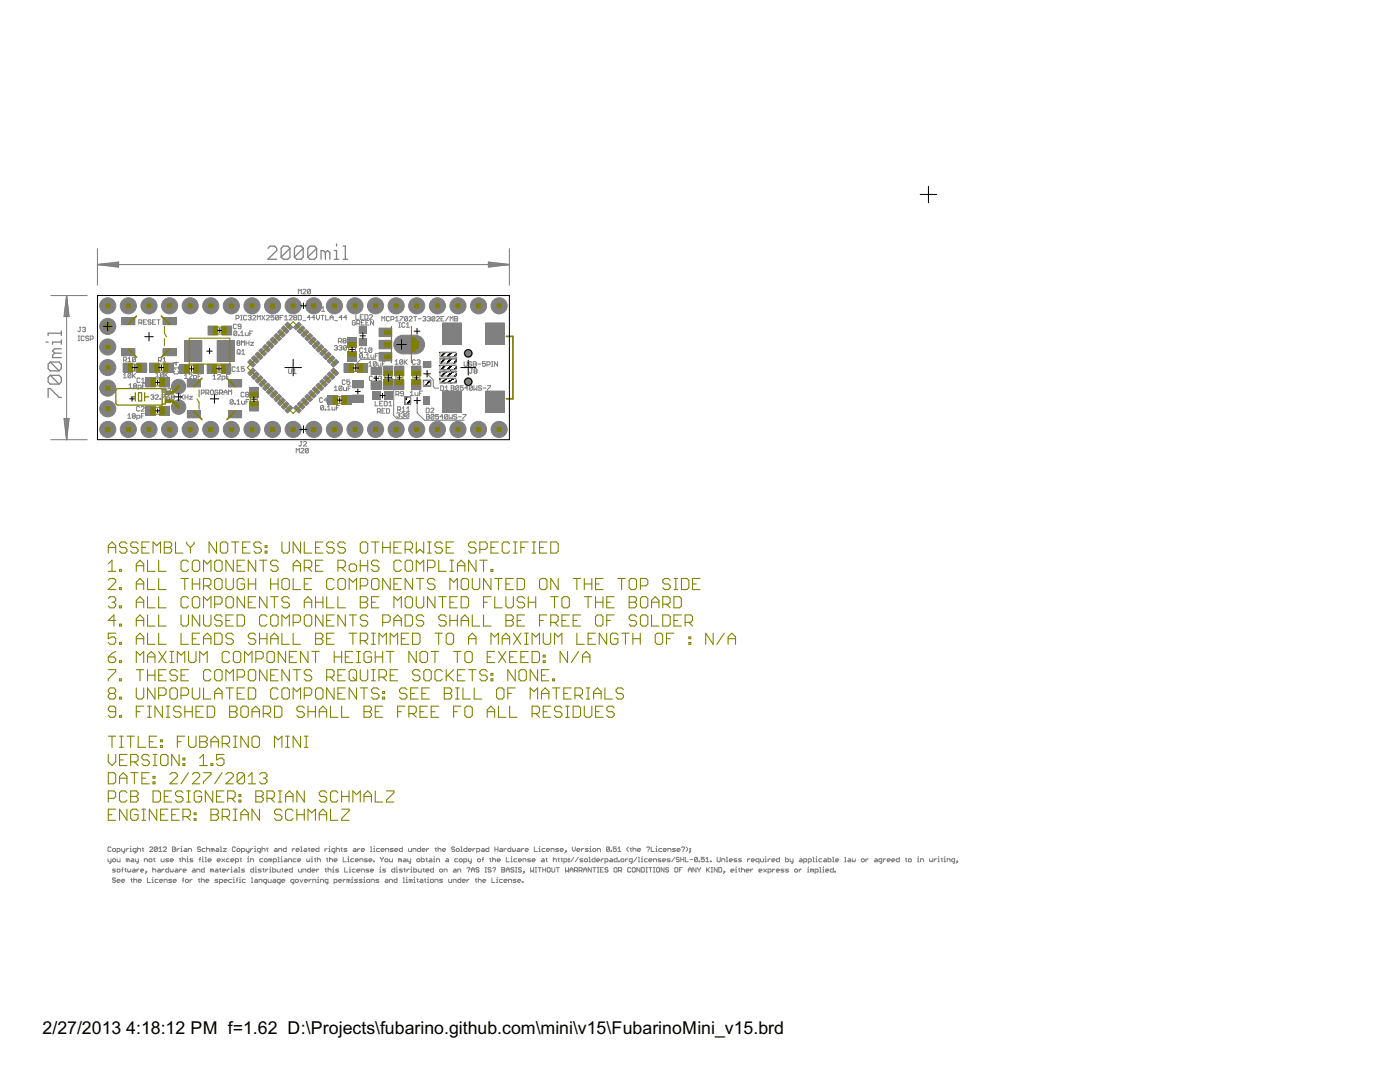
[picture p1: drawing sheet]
<svg xmlns="http://www.w3.org/2000/svg" width="279mm" height="216mm" viewBox="0 0 279 216" stroke-linecap="round" stroke-linejoin="round" font-family="sans-serif">
<defs><g id="words">
<g font-size="4">
<text x="8.5" y="206.4">2/27/2013</text>
<text x="25.2" y="206.4">4:18:12 PM f=1.62 D:\Projects\fubarino.github.com\mini\v15\FubarinoMini_v15.brd</text>
</g>
</g></defs>
<g fill="#808080" stroke="#808080" stroke-width=".2">
<path d="M68.2 79h1.9v1.7h-1.9z"/>
<path d="M65.4 79h2v1.7h-2z"/>
<path d="M49.8 80.1h1.8v1.9h-1.8z"/>
<path d="M49.8 77.3h1.8v1.9h-1.8z"/>
<path d="M44.3 65.1h1.9v1.7h-1.9z"/>
<path d="M41.5 65.1h2v1.7h-2z"/>
<path d="M68.7 72.5h1.9v1.8h-1.9z"/>
<path d="M71.4 72.5h2v1.8h-2z"/>
<path d="M69.4 67.4h1.8v1.9h-1.8z"/>
<path d="M69.4 70.1h1.8v2h-1.8z"/>
<path d="M71.7 67.5h1.4v1.5h-1.4z"/>
<path d="M71.7 65.1h1.4v1.4h-1.4z"/>
<path d="M78.8 75.8h1.8v1.9h-1.8z"/>
<path d="M78.8 73h1.8v2h-1.8z"/>
<path d="M24.3 63.4h2.6v1.4h-2.6z"/>
<path d="M24.3 69.6h2.6v1.4h-2.6z"/>
<path d="M32.5 69.6h2.7v1.4h-2.7z"/>
<path d="M32.5 63.4h2.7v1.4h-2.7z"/>
<path d="M27.3 72.5h2v1.7h-2z"/>
<path d="M24.6 72.5h1.9v1.7h-1.9z"/>
<path d="M76.6 75.8h1.8v1.9h-1.8z"/>
<path d="M76.6 73h1.8v2h-1.8z"/>
<path d="M74.4 78.2h1.5v1.5h-1.5z"/>
<path d="M76.8 78.2h1.5v1.5h-1.5z"/>
<path d="M74.1 73.3h2.1v1.4h-2.1z"/>
<path d="M74.1 76.2h2.1v1.5h-2.1z"/>
<path d="M82.2 73h1.8v2h-1.8z"/>
<path d="M82.2 75.8h1.8v1.9h-1.8z"/>
<path d="M36.9 68h3.4v4.1h-3.4z"/>
<path d="M43.3 68h3.4v4.1h-3.4z"/>
<path d="M35.9 72.7h1.9v1.8h-1.9z"/>
<path d="M38.6 72.7h2v1.8h-2z"/>
<path d="M41.4 72.7h1.9v1.8h-1.9z"/>
<path d="M44.1 72.7h2v1.8h-2z"/>
<path d="M29.1 75.4h2v1.8h-2z"/>
<path d="M31.9 75.4h1.9v1.8h-1.9z"/>
<path d="M29.1 81.1h2v1.8h-2z"/>
<path d="M31.9 81.1h1.9v1.8h-1.9z"/>
<path d="M75.6 65.5h2.6v1.7h-2.6z"/>
<path d="M75.6 70.3h2.6v1.7h-2.6z"/>
<path d="M75.6 67.9h2.6v1.7h-2.6z"/>
<path d="M58.6 81.4l.5-.5 1 1-.5 .5z"/>
<path d="M59.3 80.6l.6-.5 1 1.1-.5 .5z"/>
<path d="M60.1 79.9l.5-.5 1 1-.5 .5z"/>
<path d="M61.3 78.6l1.1 1.1-.6 .5-1-1z"/>
<path d="M62.1 77.9l1 1-.5 .5-1-1z"/>
<path d="M62.3 77.7l.5-.5 1.1 1-.5 .5z"/>
<path d="M63.6 76.4l1 1-.5 .6-1-1.1z"/>
<path d="M63.8 76.2l.5-.5 1 1-.5 .5z"/>
<path d="M64.5 75.4l.6-.5 1 1-.5 .6z"/>
<path d="M65.8 74.2l1 1-.5 .5-1-1z"/>
<path d="M66.5 73.4l1.1 1.1-.5 .5-1.1-1z"/>
<path d="M67.1 71.7l.5 .5-1.1 1.1-.5-.6z"/>
<path d="M65.3 72l1-1 .5 .5-1 1z"/>
<path d="M64.5 71.3l1.1-1.1 .5 .5-1 1.1z"/>
<path d="M63.8 70.5l1-1 .5 .5-1 1z"/>
<path d="M63.1 69.8l1-1.1 .5 .6-1 1z"/>
<path d="M62.3 69l1.1-1 .5 .5-1.1 1.1z"/>
<path d="M62.6 67.2l.5 .6-1 1-.5-.5z"/>
<path d="M61.8 66.5l.6 .5-1.1 1.1-.5-.6z"/>
<path d="M60.1 66.8l1-1 .5 .5-1 1z"/>
<path d="M59.3 66.1l1.1-1.1 .5 .5-1 1.1z"/>
<path d="M58.6 65.3l1-1 .5 .5-1 1z"/>
<path d="M56.9 64.8l.5-.5 1 1-.5 .5z"/>
<path d="M56.6 65l1.1 1.1-.5 .5-1.1-1.1z"/>
<path d="M55.9 65.8l1 1-.5 .5-1-1z"/>
<path d="M55.2 66.5l1 1-.5 .6-1-1.1z"/>
<path d="M54.4 67.2l1.1 1.1-.6 .5-1-1z"/>
<path d="M53.7 68l1 1-.5 .6-1.1-1.1z"/>
<path d="M52.4 69.3l.5-.6 1.1 1.1-.6 .5z"/>
<path d="M52.2 69.5l1 1-.5 .5-1-1z"/>
<path d="M50.9 70.7l.5-.5 1.1 1.1-.5 .5z"/>
<path d="M50.2 71.5l.5-.5 1 1-.5 .5z"/>
<path d="M50 71.7l1 1-.5 .6-1.1-1.1z"/>
<path d="M50.5 73.4l.5 .6-1 1-.6-.5z"/>
<path d="M51.2 74.2l.5 .5-1 1-.5-.5z"/>
<path d="M50.9 75.9l1.1-1 .5 .5-1.1 1.1z"/>
<path d="M51.7 76.7l1-1 .5 .5-1 1z"/>
<path d="M52.4 77.4l1-1 .6 .5-1.1 1.1z"/>
<path d="M53.1 78.2l1.1-1 .5 .5-1 1z"/>
<path d="M53.9 78.9l1-1 .6 .5-1.1 1z"/>
<path d="M55.7 78.6l.5 .6-1 1-.5-.5z"/>
<path d="M56.4 79.4l.5 .5-1 1-.5-.5z"/>
<path d="M56.1 81.2l1.1-1.1 .5 .5-1.1 1.1z"/>
<path d="M56.9 81.9l1-1 .5 .5-1 1z"/>
<path d="M45.6 82h2.6v1.4h-2.6z"/>
<path d="M45.6 75.8h2.6v1.4h-2.6z"/>
<path d="M37.4 75.8h2.6v1.4h-2.6z"/>
<path d="M37.4 82h2.6v1.4h-2.6z"/>
<path d="M29.8 72.5h2v1.7h-2z"/>
<path d="M32.6 72.5h1.9v1.7h-1.9z"/>
<path d="M70.4 78.8h2.1v1.5h-2.1z"/>
<path d="M70.4 75.9h2.1v1.5h-2.1z"/>
<path d="M84.5 72.1h1.5v1.2h-1.5z"/>
<path d="M84.5 75.8h1.5v1.2h-1.5z"/>
<path d="M80.8 79.2h1.2v1.5h-1.2z"/>
<path d="M84.5 79.2h1.2v1.5h-1.2z"/>
<path d="M87.7 72.9h3.4v.9h-3.4z"/>
<path d="M87.7 74.1h3.4v1h-3.4z"/>
<path d="M87.7 70.3h3.4v.9h-3.4z"/>
<path d="M87.7 71.6h3.4v.9h-3.4z"/>
<path d="M96.9 64.5h3.7v4.1h-3.7z"/>
<path d="M96.9 78h3.7v4.2h-3.7z"/>
<path d="M88.3 64.5h3.8v4.1h-3.8z"/>
<path d="M88.3 78h3.8v4.2h-3.8z"/>
<path d="M87.7 75.5h3.4v.9h-3.4z"/>
<path d="M68.3 79h1.8v1.6h-1.8z"/>
<path d="M65.5 79h1.8v1.6h-1.8z"/>
<path d="M49.9 80.1h1.6v1.8h-1.6z"/>
<path d="M49.9 77.4h1.6v1.8h-1.6z"/>
<path d="M44.4 65.2h1.7v1.6h-1.7z"/>
<path d="M41.6 65.2h1.8v1.6h-1.8z"/>
<path d="M68.7 72.6h1.8v1.6h-1.8z"/>
<path d="M71.5 72.6h1.8v1.6h-1.8z"/>
<path d="M69.5 67.5h1.6v1.7h-1.6z"/>
<path d="M69.5 70.2h1.6v1.8h-1.6z"/>
<path d="M71.8 67.6h1.3v1.3h-1.3z"/>
<path d="M71.8 65.2h1.3v1.3h-1.3z"/>
<path d="M78.9 75.9h1.6v1.8h-1.6z"/>
<path d="M78.9 73.1h1.6v1.8h-1.6z"/>
<path d="M24.4 63.5h2.4v1.2h-2.4z"/>
<path d="M24.4 69.7h2.4v1.2h-2.4z"/>
<path d="M32.6 69.7h2.5v1.2h-2.5z"/>
<path d="M32.6 63.5h2.5v1.2h-2.5z"/>
<path d="M27.4 72.5h1.8v1.6h-1.8z"/>
<path d="M24.7 72.5h1.7v1.6h-1.7z"/>
<path d="M76.7 75.9h1.6v1.8h-1.6z"/>
<path d="M76.7 73.1h1.6v1.8h-1.6z"/>
<path d="M74.5 78.3h1.3v1.3h-1.3z"/>
<path d="M76.9 78.3h1.3v1.3h-1.3z"/>
<path d="M74.1 73.4h2v1.3h-2z"/>
<path d="M74.1 76.3h2v1.3h-2z"/>
<path d="M82.3 73.1h1.6v1.8h-1.6z"/>
<path d="M82.3 75.9h1.6v1.8h-1.6z"/>
<path d="M37 68.1h3.2v3.9h-3.2z"/>
<path d="M43.4 68.1h3.3v3.9h-3.3z"/>
<path d="M35.9 72.8h1.8v1.6h-1.8z"/>
<path d="M38.7 72.8h1.8v1.6h-1.8z"/>
<path d="M41.4 72.8h1.8v1.6h-1.8z"/>
<path d="M44.2 72.8h1.8v1.6h-1.8z"/>
<path d="M29.2 75.5h1.8v1.6h-1.8z"/>
<path d="M31.9 75.5h1.8v1.6h-1.8z"/>
<path d="M29.2 81.2h1.8v1.6h-1.8z"/>
<path d="M31.9 81.2h1.8v1.6h-1.8z"/>
<path d="M75.8 68.1h2.3v1.3h-2.3z"/>
<path d="M75.8 70.5h2.3v1.3h-2.3z"/>
<path d="M75.8 65.7h2.3v1.3h-2.3z"/>
<path d="M80.1 67.3h3.6v2.9h-3.6z"/>
<path d="M59.1 81l.9 .9-.4 .4-.9-.9z"/>
<path d="M59.5 80.6l.4-.4 .9 1-.4 .4z"/>
<path d="M60.2 79.9l.4-.4 .9 .9-.4 .4z"/>
<path d="M60.9 79.2l.4-.4 1 .9-.5 .4z"/>
<path d="M61.7 78.4l.4-.4 .9 .9-.4 .4z"/>
<path d="M62.4 77.7l.4-.4 .9 .9-.3 .4z"/>
<path d="M63.6 76.5l.9 .9-.4 .4-.9-.9z"/>
<path d="M64.3 75.8l.9 .9-.4 .4-.9-.9z"/>
<path d="M65.1 75l.9 .9-.4 .4-.9-.9z"/>
<path d="M65.8 74.3l.9 .9-.4 .4-.9-.9z"/>
<path d="M66.5 73.6l1 .9-.4 .4-1-.9z"/>
<path d="M66.1 72.7l1-.9 .4 .4-1 1z"/>
<path d="M66.3 71.1l.4 .4-.9 .9-.4-.4z"/>
<path d="M65.6 70.3l.4 .4-.9 1-.4-.4z"/>
<path d="M63.9 70.5l.9-.9 .4 .4-.9 .9z"/>
<path d="M63.2 69.8l.9-.9 .4 .4-.9 .9z"/>
<path d="M62.4 69l1-.9 .3 .4-.9 .9z"/>
<path d="M61.7 68.3l.9-.9 .4 .4-.9 .9z"/>
<path d="M60.9 67.5l.9-.9 .5 .4-1 .9z"/>
<path d="M61.1 65.9l.4 .4-.9 .9-.4-.4z"/>
<path d="M60.4 65.1l.4 .4-.9 1-.4-.4z"/>
<path d="M58.7 65.3l.9-.9 .4 .4-.9 .9z"/>
<path d="M57.4 64.4l.9 .9-.4 .4-.9-.9z"/>
<path d="M56.6 65.1l1 1-.4 .4-1-1z"/>
<path d="M55.9 65.9l.9 .9-.4 .4-.9-.9z"/>
<path d="M55.2 66.6l.9 .9-.4 .4-.9-.9z"/>
<path d="M54.4 67.4l.9 .9-.4 .4-.9-.9z"/>
<path d="M53.7 68.1l.9 .9-.4 .4-.9-.9z"/>
<path d="M52.5 69.3l.4-.4 .9 .9-.4 .4z"/>
<path d="M51.8 70l.4-.4 .9 .9-.4 .4z"/>
<path d="M51 70.7l.4-.4 .9 1-.3 .4z"/>
<path d="M50.3 71.5l.4-.4 .9 .9-.4 .4z"/>
<path d="M49.6 72.2l.4-.4 .9 .9-.4 .5z"/>
<path d="M49.6 74.5l.9-.9 .4 .4-.9 .9z"/>
<path d="M50.3 75.2l.9-.9 .4 .4-.9 .9z"/>
<path d="M51 75.9l1-.9 .3 .4-.9 .9z"/>
<path d="M51.8 76.7l.9-.9 .4 .4-.9 .9z"/>
<path d="M53.4 76.5l.4 .4-.9 .9-.4-.4z"/>
<path d="M54.2 77.3l.4 .4-.9 .9-.4-.4z"/>
<path d="M54 78.9l.9-.9 .4 .4-.9 .9z"/>
<path d="M54.8 79.7l.9-.9 .4 .4-.9 .9z"/>
<path d="M55.5 80.4l.9-.9 .4 .4-.9 .9z"/>
<path d="M56.2 81.2l1-1 .4 .4-1 1z"/>
<path d="M57 81.9l.9-.9 .4 .4-.9 .9z"/>
<path d="M45.7 82.1h2.4v1.2h-2.4z"/>
<path d="M45.7 75.9h2.4v1.2h-2.4z"/>
<path d="M37.5 75.9h2.4v1.2h-2.4z"/>
<path d="M37.5 82.1h2.4v1.2h-2.4z"/>
<path d="M29.9 72.5h1.8v1.6h-1.8z"/>
<path d="M32.7 72.5h1.8v1.6h-1.8z"/>
<path d="M70.4 78.9h2v1.3h-2z"/>
<path d="M70.4 76h2v1.3h-2z"/>
<path d="M84.6 72.2h1.3v1h-1.3z"/>
<path d="M84.6 75.9h1.3v1h-1.3z"/>
<path d="M80.9 79.2h1v1.4h-1z"/>
<path d="M84.6 79.2h1v1.4h-1z"/>
<path d="M87.8 72.9h3.2v.8h-3.2z"/>
<path d="M87.8 74.2h3.2v.8h-3.2z"/>
<path d="M87.8 70.4h3.2v.8h-3.2z"/>
<path d="M87.8 71.6h3.2v.9h-3.2z"/>
<path d="M97 64.5h3.6v4.1h-3.6z"/>
<path d="M97 78.1h3.6v4.1h-3.6z"/>
<path d="M88.4 64.5h3.6v4.1h-3.6z"/>
<path d="M88.4 78.1h3.6v4.1h-3.6z"/>
<path d="M87.8 75.5h3.2v.8h-3.2z"/>
</g>
<g fill="#808080" stroke="#808080" stroke-width=".2">
<path d="M79.1 67.4l.8-.4 3-.1a1.86 1.86 0 0 1 1.8 1.8 1.86 1.86 0 0 1-1.8 1.9h-2.5a1.86 1.86 0 0 1-1.7-1.1 1.86 1.86 0 0 1 .4-2.1z" fill-rule="evenodd"/>
<circle cx="35.6" cy="81.2" r="1.44"/>
<circle cx="35.6" cy="77.1" r="1.44"/>
<circle cx="99.6" cy="61" r="1.61"/>
<circle cx="95.5" cy="61" r="1.61"/>
<circle cx="91.4" cy="61" r="1.61"/>
<circle cx="87.3" cy="61" r="1.61"/>
<circle cx="83.2" cy="61" r="1.61"/>
<circle cx="79.1" cy="61" r="1.61"/>
<circle cx="75" cy="61" r="1.61"/>
<circle cx="70.8" cy="61" r="1.61"/>
<circle cx="66.7" cy="61" r="1.61"/>
<circle cx="62.6" cy="61" r="1.61"/>
<circle cx="58.5" cy="61" r="1.61"/>
<circle cx="54.4" cy="61" r="1.61"/>
<circle cx="50.3" cy="61" r="1.61"/>
<circle cx="46.2" cy="61" r="1.61"/>
<circle cx="42.1" cy="61" r="1.61"/>
<circle cx="38" cy="61" r="1.61"/>
<circle cx="33.8" cy="61" r="1.61"/>
<circle cx="29.7" cy="61" r="1.61"/>
<circle cx="25.6" cy="61" r="1.61"/>
<circle cx="21.5" cy="61" r="1.61"/>
<circle cx="21.5" cy="85.7" r="1.61"/>
<circle cx="25.6" cy="85.7" r="1.61"/>
<circle cx="29.7" cy="85.7" r="1.61"/>
<circle cx="33.8" cy="85.7" r="1.61"/>
<circle cx="38" cy="85.7" r="1.61"/>
<circle cx="42.1" cy="85.7" r="1.61"/>
<circle cx="46.2" cy="85.7" r="1.61"/>
<circle cx="50.3" cy="85.7" r="1.61"/>
<circle cx="54.4" cy="85.7" r="1.61"/>
<circle cx="58.5" cy="85.7" r="1.61"/>
<circle cx="62.6" cy="85.7" r="1.61"/>
<circle cx="66.7" cy="85.7" r="1.61"/>
<circle cx="70.8" cy="85.7" r="1.61"/>
<circle cx="75" cy="85.7" r="1.61"/>
<circle cx="79.1" cy="85.7" r="1.61"/>
<circle cx="83.2" cy="85.7" r="1.61"/>
<circle cx="87.3" cy="85.7" r="1.61"/>
<circle cx="91.4" cy="85.7" r="1.61"/>
<circle cx="95.5" cy="85.7" r="1.61"/>
<circle cx="99.6" cy="85.7" r="1.61"/>
<circle cx="21.5" cy="65.1" r="1.61"/>
<circle cx="21.5" cy="69.2" r="1.61"/>
<circle cx="21.5" cy="73.3" r="1.61"/>
<circle cx="21.5" cy="77.4" r="1.61"/>
<circle cx="21.5" cy="81.6" r="1.61"/>
<circle cx="93.5" cy="76.2" r=".8"/>
<circle cx="93.5" cy="70.5" r=".8"/>
</g>
<g fill="none" stroke="#808000" stroke-width=".21">
<path d="M32.8 65.1v1.4l.4 .7M32.8 67.6v1.4M37.8 67.5h8.1v5.1h-8.1zM39.3 79.6l.4 .7v1.4M39.7 77.8v1.4M67 72.7l-8.5-8.5-9.1 9.1 9.1 9.2 8.6-8.6M78.1 65.1v7.3M82.1 65.1v7.3M21.6 110.4v-1.5l.8-.8 .7 .8v1.5M21.6 115.8l.4-.4h.7l.4 .4v.4l-1.5 1.4h1.5M21.6 119.4l.4-.3h.7l.4 .3v.4l-.4 .4M21.6 109.2h1.5"/>
<path d="M21.6 112.5l.8-.7v2.2M21.6 114h1.5M23.9 113.6h.3v.4h-.3zM23.9 117.3h.3v.3h-.3zM25.3 108.5l-.3-.4h-.8l-.3 .4v.4l.3 .3h.8l.3 .4v.4l-.3 .4h-.8l-.3-.4M27.2 114v-1.5l.7-.7 .8 .7v1.5M27.2 117.6v-1.4l.7-.8 .8 .8v1.4M27.2 112.9h1.5M27.2 116.5h1.5M27.6 108.5l-.4-.4h-.7l-.4 .4v.4l.4 .3h.7l.4 .4v.4l-.4 .4h-.7l-.4-.4M28.3 109.2h.8M29.4 111.8v2.2h1.5"/>
<path d="M29.4 115.4v2.2h1.5M29.4 119.1v2.2h1.5M29.8 108.1h-1.5v2.3h1.5M30.5 110.4v-2.3l.8 .8 .7-.8v2.3M31.7 111.8v2.2h1.4M31.7 115.4v2.2h1.4M31.7 119.1v2.2h1.4M32.8 109.2h1.1M32.8 108.1h1.1l.4 .4v.4l-.4 .3 .4 .4v.4l-.4 .4h-1.1zM35 108.1v2.3h1.5M36.1 115.4h1.5M36.9 115.4v2.2"/>
<path d="M37.3 108.1v.4l.7 .7M37.6 112.1l-.3-.3h-.8l-.4 .3v1.5l.4 .4h.8l.3-.4M37.6 119.4l-.3-.3h-.8l-.4 .3v1.5l.4 .4h.8l.3-.4M38 109.2v1.2M38.4 112.1l.4-.3h.7l.4 .3v1.5l-.4 .4h-.7l-.4-.4zM38.4 115.4v2.2M38.4 119.4l.4-.3h.7l.4 .3v1.5l-.4 .4h-.7l-.4-.4zM38.4 116.5h1.5M38.7 108.1v.4l-.7 .7M39.9 115.4v2.2M40.6 114v-2.2l.8 .7 .7-.7v2.2M40.6 116.9h1.1l.4-.4v-.7l-.4-.4h-1.1v2.2"/>
<path d="M41.4 116.9l.7 .7M42.8 112.1l.4-.3h.8l.3 .3v1.5l-.3 .4h-.8l-.4-.4zM42.8 115.8l.4-.4h.8l.3 .4v1.5l-.3 .3h-.8l-.4-.3zM43.2 108.1v2.3l-1.5-2.3v2.3M44 108.5l.3-.4h.8l.3 .4v1.5l-.3 .4h-.8l-.3-.4zM45.1 115.4v1.9l.3 .3h.8l.4-.3v-1.9M45.4 119.1h.8l.4 .3v1.5l-.4 .4h-.8l-.3-.4v-1.5zM46.2 108.1h1.5M46.6 111.8v2.2l-1.5-2.2v2.2M46.9 108.1v2.3M47.3 112.9h.8M48.4 109.2h.8"/>
<path d="M48.8 111.8h-1.5v2.2h1.5M48.8 115.8l-.4-.4h-.7l-.4 .4v1.5l.4 .3h.7l.4-.3v-.8h-.7M48.8 119.1v2.2l-1.5-2.2v2.2M49.6 115.4v2.2M49.6 116.5h1.4M49.9 108.1h-1.5v2.3h1.5M51 111.8v2.2l-1.4-2.2v2.2M51 119.1h-1.4v2.2h1.4M51 115.4v2.2M51.8 111.8h1.5M52.2 108.5l-.4-.4h-.8l-.3 .4v.4l.3 .3h.8l.4 .4v.4l-.4 .4h-.8l-.3-.4M52.5 111.8v2.2"/>
<path d="M52.9 108.9h.4v.3h-.4zM52.9 110h.4v.4h-.4zM53.3 119.1v2.2l-1.5-2.2v2.2M54 115.4v2.2M54 116.5h1.5M54 119.1h1.5M54.8 119.1v2.2M55.5 112.1l-.4-.3h-.7l-.4 .3v.4l.4 .4h.7l.4 .4v.3l-.4 .4h-.7l-.4-.4M55.5 115.4v2.2M56.3 108.1v1.9l.3 .4h.8l.3-.4v-1.9M56.3 115.8l.3-.4h.8l.3 .4v1.5l-.3 .3h-.8l-.3-.3zM57.7 119.4l-.3-.3h-.8l-.3 .3v.4l.3 .4h.8l.3 .3v.4l-.3 .4h-.8l-.3-.4"/>
<path d="M58.5 114v-1.5l.7-.7 .8 .7v1.5M58.5 115.4v2.2h1.5M58.5 112.9h1.5M60 108.1v2.3l-1.5-2.3v2.3M60.7 108.1v2.3h1.5M60.7 113.3h1.1l.4-.4v-.8l-.4-.3h-1.1v2.2M60.7 116.5h.8M61.5 113.3l.7 .7M62.2 115.4h-1.5v2.2h1.5M63 109.2h.7M63 119.1v2.2M63 112.9h.7"/>
<path d="M64.5 108.1h-1.5v2.3h1.5M64.5 111.8h-1.5v2.2h1.5M64.5 119.1v2.2M65.2 119.1v2.2h1.5M66.7 108.5l-.4-.4h-.7l-.4 .4v.4l.4 .3h.7l.4 .4v.4l-.4 .4h-.7l-.4-.4M66.7 115.8l-.4-.4h-.7l-.4 .4v1.5l.4 .3h.7l.4-.3M67.4 113.3h1.2l.3-.4v-.8l-.3-.3h-1.2v2.2M67.4 115.8l.4-.4h.8l.3 .4v1.5l-.3 .3h-.8l-.4-.3zM67.4 119.1v2.2h1.5M68.2 113.3l.7 .7M68.9 108.5l-.3-.4h-.8l-.4 .4v.4l.4 .3h.8l.3 .4v.4l-.3 .4h-.8l-.4-.4M69.7 112.9l.3-.4h.8l.4 .4v.7l-.4 .4h-.8l-.3-.4z"/>
<path d="M69.7 117.6v-2.2l.7 .8 .8-.8v2.2M71.9 108.5l.4-.4h.7l.4 .4v1.5l-.4 .4h-.7l-.4-.4zM71.9 111.8v2.2M71.9 116.9h1.1l.4-.4v-.7l-.4-.4h-1.1v2.2M71.9 119.1h1.1l.4 .3v.4l-.4 .4 .4 .3v.4l-.4 .4h-1.1zM71.9 112.9h1.5M73.4 111.8v2.2M74.1 108.1h1.5M74.5 115.4h.7l.4 .4v1.5l-.4 .3h-.7l-.4-.3v-1.5zM74.9 108.1v2.3M75.6 112.1l-.4-.3h-.7l-.4 .3v.4l.4 .4h.7l.4 .4v.3l-.4 .4h-.7l-.4-.4M75.6 119.1h-1.5v2.2h1.5"/>
<path d="M76.4 109.2h1.5M76.4 108.1v2.3M77.9 115.4v2.2l-1.5-2.2v2.2M77.9 108.1v2.3M78.6 109.2h.8M78.6 116.5h.8M80.1 108.1h-1.5v2.3h1.5M80.1 112.1l-.4-.3h-.7l-.4 .3v1.5l.4 .4h.7l.4-.4M80.1 115.4h-1.5v2.2h1.5M80.9 109.6h1.1l.3-.4v-.7l-.3-.4h-1.1v2.3M80.9 112.1l.3-.3h.8l.3 .3v1.5l-.3 .4h-.8l-.3-.4zM80.9 119.4l.3-.3h.8l.3 .3v1.5l-.3 .4h-.8l-.3-.4z"/>
<path d="M81.6 109.6l.7 .8M82.3 115.4v2.2l-1.4-2.2v2.2M83.1 108.1v2.3l.7-.8 .8 .8v-2.3M83.1 114v-2.2l.7 .7 .8-.7v2.2M83.1 119.1v1.8l.4 .4h.7l.4-.4v-1.8M83.1 115.4h1.5M83.8 115.4v2.2M85.3 108.1h.8M85.3 110.4h.8M85.3 113.3h1.1l.4-.4v-.8l-.4-.3h-1.1v2.2M85.7 108.1v2.3M86.8 115.8l-.4-.4h-.7l-.4 .4v.4l.4 .3h.7l.4 .4v.4l-.4 .3h-.7l-.4-.3"/>
<path d="M86.8 119.1v2.2l-1.5-2.2v2.2M87.6 111.8v2.2h1.4M87.6 119.1h1.4M88.3 108.5l-.4-.4h-.7l-.4 .4v.4l.4 .3h.7l.4 .4v.4l-.4 .4h-.7l-.4-.4M88.3 119.1v2.2M89 109.2h.8M89.8 114h.7M89.8 111.8h.7M89.8 117.6v-2.2l.7 .8 .8-.8v2.2M90.2 111.8v2.2M90.5 108.1h-1.5v2.3h1.5M91.3 119.1h-1.5v2.2h1.5"/>
<path d="M91.3 112.9h1.5M91.3 114v-1.5l.7-.7 .8 .7v1.5M92 115.8l.4-.4h.7l.4 .4v1.5l-.4 .3h-.7l-.4-.3zM92 119.1h1.1l.4 .3v1.5l-.4 .4h-1.1zM94.3 115.4v1.9l.3 .3h.8l.3-.3v-1.9M95 108.5l-.4-.4h-.7l-.4 .4v.4l.4 .3h.7l.4 .4v.4l-.4 .4h-.7l-.4-.4M95 111.8v2.2l-1.5-2.2v2.2M95.8 109.6h1.1l.3-.4v-.7l-.3-.4h-1.1v2.3M95.8 111.8h1.4M96.5 111.8v2.2M98 109.2h.7M98 113.6h.4v.4h-.4z"/>
<path d="M98 115.4v2.2l-1.5-2.2v2.2M98 119.1h-1.5v2.2M98.7 115.4h1.5M98.7 119.1v2.2h1.5M99.5 108.1h-1.5v2.3h1.5M99.5 115.4v2.2M101 116.5h.7M101 119.1v1.8l.3 .4h.8l.3-.4v-1.8M101.7 108.5l-.4-.4h-.7l-.4 .4v1.5l.4 .4h.7l.4-.4M102.4 115.4h-1.4v2.2h1.4M102.5 108.1h.7M102.5 110.4h.7"/>
<path d="M102.8 108.1v2.3M103.2 115.4h1.1l.4 .4v1.5l-.4 .3h-1.1zM103.9 109.2h.8M104.7 119.4l-.4-.3h-.7l-.4 .3v.4l.4 .4h.7l.4 .3v.4l-.4 .4h-.7l-.4-.4M105.4 108.1h-1.5v2.3M105.4 119.1v2.2M106.2 108.1h.7M106.2 110.4h.7M106.6 108.1v2.3M106.9 119.1v2.2M107.7 109.2h.7M107.7 115.8l.4-.4h.7l.4 .4v1.5l-.4 .3h-.7l-.4-.3z"/>
<path d="M109.2 108.1h-1.5v2.3h1.5M109.9 108.1h1.1l.4 .4v1.5l-.4 .4h-1.1zM109.9 119.1h1.5M110.7 119.1v2.2M111.4 115.4v2.2l-1.5-2.2v2.2M112.1 119.4l.4-.3h.8l.3 .3v1.5l-.3 .4h-.8l-.4-.4zM114.4 115.4h1.5M115.1 115.4v2.2M116.6 116.5h1.5M116.6 115.4v2.2M116.6 119.1h1.5M117.4 119.1v2.2"/>
<path d="M118.1 115.4v2.2M118.9 116.5h.7M118.9 119.1v2.2M120.3 115.4h-1.4v2.2h1.4M120.3 119.1v2.2M122.6 119.1h-1.5v2.2h1.5M123.3 115.4h1.5M124.1 115.4v2.2M125.6 115.8l.3-.4h.8l.3 .4v1.5l-.3 .3h-.8l-.3-.3zM125.6 119.1h1.1l.3 .3v.4l-.3 .4 .3 .3v.4l-.3 .4h-1.1zM127.8 116.9h1.1l.4-.4v-.7l-.4-.4h-1.1v2.2M128.2 119.1h.7l.4 .3v1.5l-.4 .4h-.7l-.4-.4v-1.5z"/>
<path d="M133.8 115.8l-.4-.4h-.8l-.3 .4v.4l.3 .3h.8l.4 .4v.4l-.4 .3h-.8l-.3-.3M134.5 117.6h.7M134.5 115.4h.7M134.5 119.1h1.1l.4 .3v1.5l-.4 .4h-1.1zM134.9 115.4v2.2M136 115.4h1.1l.4 .4v1.5l-.4 .3h-1.1zM138.2 116.5h.8M139.7 115.4h-1.5v2.2h1.5M21.6 131.1h1.1l.4 .4v.3l-.4 .4h-.7l-.4-.4zM21.6 133.6h1.5v.4l-1.5 1.5v.3M22 138.4l-.4-.4v-.4l.4-.3h.7l.4 .3v.4l-.4 .4M22 138.4l-.4 .3v.4l.4 .4h.7l.4-.4v-.4l-.4-.3"/>
<path d="M22 138.4h.7M22.4 120.2h.3M22.7 120.2l.4 .3v.4l-.4 .4h-.7l-.4-.4M23.1 126.3h-1.5v1.1l.8-.3h.3l.4 .3v.8l-.4 .4h-.7l-.4-.4M23.1 123.8h-1.5l1.1-1.1v2.2M23.1 130l-.7 .3-.8 .8M23.9 120.9h.3v.4h-.3zM23.9 124.5h.3v.4h-.3zM23.9 128.2h.3v.4h-.3zM23.9 131.8h.3v.4h-.3zM23.9 135.5h.3v.3h-.3zM23.9 139.1h.3v.4h-.3z"/>
<path d="M27.2 121.3v-1.5l.7-.7 .8 .7v1.5M27.2 124.9v-1.5l.7-.7 .8 .7v1.5M27.2 128.6v-1.5l.7-.8 .8 .8v1.5M27.2 132.2v-2.2l.7 .7 .8-.7v2.2M27.2 137.3v1.8l.4 .4h.7l.4-.4v-1.8M27.2 120.2h1.5M27.2 123.8h1.5M27.2 127.4h1.5M27.2 133.6h1.5M27.9 133.6v2.2M29.4 122.7v2.2h1.5M29.4 126.3v2.3h1.5"/>
<path d="M29.4 132.2v-1.5l.8-.7 .7 .7v1.5M29.4 133.6v2.2M29.4 131.1h1.5M29.4 134.7h1.5M30.9 137.3v2.2l-1.5-2.2v2.2M30.9 133.6v2.2M31.7 122.7v2.2h1.4M31.7 126.3v2.3h1.4M31.7 138.7h1.1l.3-.3v-.8l-.3-.3h-1.1v2.2M31.7 130l1.4 2.2M31.7 134.7h.7M33.1 133.6h-1.4v2.2h1.4"/>
<path d="M33.1 130l-1.4 2.2M33.9 132.2h.7M33.9 130h.7M33.9 137.6l.4-.3h.7l.4 .3v1.5l-.4 .4h-.7l-.4-.4zM34.3 130v2.2M35.4 132.2v-2.2l.7 .7 .8-.7v2.2M35.4 134l-.4-.4h-.7l-.4 .4v.4l.4 .3h.7l.4 .4v.4l-.4 .3h-.7l-.4-.3M36.1 122.7v1.8l.4 .4h.8l.3-.4v-1.8M36.1 126.3v2.3h1.5M36.1 138.7h1.2l.3-.3v-.8l-.3-.3h-1.2v2.2M36.1 134.7h.8M37.6 133.6h-1.5v2.2h1.5"/>
<path d="M37.6 130v1.8l.4 .4h.7l.4-.4v-1.8M38.4 137.3v1.8l.4 .4h.7l.4-.4v-1.8M38.4 127.4h.7M39.9 122.7v2.2l-1.5-2.2v2.2M39.9 126.3h-1.5v2.3h1.5M39.9 132.2v-2.2l.7 .7 .8-.7v2.2M40.6 128.6v-1.5l.8-.8 .7 .8v1.5M40.6 121.3v-2.2l.8 .7 .7-.7v2.2M40.6 122.7v1.8l.4 .4h.7l.4-.4v-1.8M40.6 137.3v2.2h1.5M40.6 127.4h1.5M42.1 134l-.4-.4h-.7l-.4 .4v1.5l.4 .3h.7l.4-.3"/>
<path d="M42.8 120.5h1.2l.3-.3v-.8l-.3-.3h-1.2v2.2M42.8 126.3h1.2l.3 .4v1.5l-.3 .4h-1.2zM42.8 134l.4-.4h.8l.3 .4v1.5l-.3 .3h-.8l-.4-.3zM42.8 139.5v-1.5l.8-.7 .7 .7v1.5M42.8 138.4h1.5M44.3 123.1l-.3-.4h-.8l-.4 .4v.3l.4 .4h.8l.3 .4v.3l-.3 .4h-.8l-.4-.4M45.1 135.8v-2.2l.7 .8 .8-.8v2.2M45.1 123.8h.7M45.1 137.3h1.5M45.8 130.3l-.4-.3h-.7l-.4 .3v1.5l.4 .4h.7l.4-.4M45.8 137.3v2.2M46.6 122.7h-1.5v2.2h1.5"/>
<path d="M46.6 126.7l-.4-.4h-.8l-.3 .4v.4l.3 .3h.8l.4 .4v.4l-.4 .4h-.8l-.3-.4M46.6 130.3l.3-.3h.8l.3 .3v1.5l-.3 .4h-.8l-.3-.4zM47.3 122.7h1.1l.4 .4v1.4l-.4 .4h-1.1zM47.3 135.1h1.1l.4-.4v-.7l-.4-.4h-1.1v2.2M47.3 138.4h.8M48.8 137.3h-1.5v2.2h1.5M48.8 132.2v-2.2l.8 .7 .7-.7v2.2M49.6 134l.3-.4h.8l.3 .4v1.5l-.3 .3h-.8l-.3-.3zM49.6 137.3h1.1l.3 .3v1.5l-.3 .4h-1.1zM49.6 120.2h.7M51 126.7l-.3-.4h-.8l-.3 .4v.4l.3 .3h.8l.3 .4v.4l-.3 .4h-.8l-.3-.4M51.1 131.5h1.1l.3-.4v-.8l-.3-.3h-1.1v2.2"/>
<path d="M51.8 126.3v2.3M51.8 127.4h1.5M53.3 126.3v2.3M53.3 130.3l.4-.3h.7l.4 .3v1.5l-.4 .4h-.7l-.4-.4zM53.3 133.6v2.2l-1.5-2.2v2.2M53.3 123.1l-.4-.4h-.7l-.4 .4v1.4l.4 .4h.7l.4-.4M54 123.1l.4-.4h.7l.4 .4v1.4l-.4 .4h-.7l-.4-.4zM54 128.6v-1.5l.8-.8 .7 .8v1.5M54 127.4h1.5M54 134.7h.8M55.5 133.6h-1.5v2.2h1.5M55.5 137.6l-.4-.3h-.7l-.4 .3v1.5l.4 .4h.7l.4-.4"/>
<path d="M56.3 124.9v-2.2l.7 .7 .7-.7v2.2M56.3 126.3v2.3h1.4M56.6 137.3h.8l.3 .3v1.5l-.3 .4h-.8l-.3-.4v-1.5zM57 130v2.2l-1.5-2.2v2.2M57.7 133.6v2.2l-1.4-2.2v2.2M57.7 131.1h.8M58.5 124.2h1.1l.4-.4v-.7l-.4-.4h-1.1v2.2M58.5 126.3v2.3h1.5M58.5 139.5v-2.2l.7 .7 .8-.7v2.2M58.5 133.6h1.5M59.2 130h-1.5v2.2h1.5M59.2 133.6v2.2"/>
<path d="M60.7 121.3v-1.5l.8-.7 .7 .7v1.5M60.7 123.1l.4-.4h.7l.4 .4v1.4l-.4 .4h-.7l-.4-.4zM60.7 138.7h1.1l.4-.3v-.8l-.4-.3h-1.1v2.2M60.7 120.2h1.5M61.5 130v2.2l-1.5-2.2v2.2M62.2 134l-.4-.4h-.7l-.4 .4v.4l.4 .3h.7l.4 .4v.4l-.4 .3h-.7l-.4-.3M62.2 130h1.5M63 126.3h1.1l.4 .4v.4l-.4 .3 .4 .4v.4l-.4 .4h-1.1zM63 130v2.2M63 120.2h1.5M63 127.4h1.1M63.3 137.3h.8l.4 .3v1.5l-.4 .4h-.8l-.3-.4v-1.5z"/>
<path d="M64.5 122.7v2.2l-1.5-2.2v2.2M65.2 135.1h1.1l.4-.4v-.7l-.4-.4h-1.1v2.2M65.2 123.8h.7M65.2 127.4h.7M65.9 135.1l.8 .7M66.7 122.7h-1.5v2.2h1.5M66.7 126.3h-1.5v2.3h1.5M66.7 137.3v2.2l-1.5-2.2v2.2M66.7 131.1h1.5M66.7 130v2.2M67.4 134.7h.8M67.4 138.4h.8"/>
<path d="M68.2 130v2.2M68.9 122.7v2.2l-1.5-2.2v2.2M68.9 133.6h-1.5v2.2h1.5M68.9 137.3h-1.5v2.2h1.5M68.9 131.1h.8M69.7 134l.3-.4h.8l.4 .4v1.5l-.4 .3h-.8l-.3-.3zM69.7 122.7h1.5M69.7 126.3h1.5M70.4 130h-1.5v2.2h1.5M70.4 122.7v2.2M70.4 126.3v2.3M70.4 135.1l.8 .7"/>
<path d="M71.2 137.3v2.2l-1.5-2.2v2.2M71.2 132.2h.7M71.2 130h.7M71.5 130v2.2M71.9 127.8h1.1l.4-.4v-.7l-.4-.4h-1.1v2.3M71.9 133.6v1.9l.4 .3h.7l.4-.3v-1.9M71.9 120.2h1.1M71.9 137.3h1.5M72.6 127.8l.8 .8M72.6 137.3v2.2M73.4 123.1l-.4-.4h-.7l-.4 .4v.3l.4 .4h.7l.4 .4v.3l-.4 .4h-.7l-.4-.4M74.1 130.3l-.3-.3h-.8l-.4 .3v1.5l.4 .4h.8l.3-.4v-.7h-.7"/>
<path d="M74.1 120.2h.8M74.1 126.3h.8M74.1 128.6h.8M74.1 133.6h.8M74.1 135.8h.8M74.5 126.3v2.3M74.5 133.6v2.2M74.9 130v2.2M74.9 131.1h1.5M75.6 137.6l-.4-.3h-.7l-.4 .3v.4l.4 .4h.7l.4 .3v.4l-.4 .4h-.7l-.4-.4M75.6 128.6v-2.3l.8 .8 .7-.8v2.3M75.6 135.1h1.2l.3-.4v-.7l-.3-.4h-1.2v2.2"/>
<path d="M76.4 124.2h1.1l.4-.4v-.7l-.4-.4h-1.1v2.2M76.4 130v2.2M76.4 138h.4v.4h-.4zM76.4 139.1h.4v.4h-.4zM76.4 135.1l.7 .7M77.1 130h1.5M77.9 128.6v-2.3l.7 .8 .8-.8v2.3M77.9 130v2.2M77.9 134.7h.7M78.6 121.3v-2.2l.8 .7 .7-.7v2.2M78.6 124.9v-1.5l.8-.7 .7 .7v1.5M78.6 123.8h1.5"/>
<path d="M79.4 133.6h-1.5v2.2h1.5M80.1 127.4h.8M80.9 122.7h1.1l.3 .4v1.4l-.3 .4h-1.1zM81.2 137.6l-.4-.3h-.7l-.4 .3v.4l.4 .4h.7l.4 .3v.4l-.4 .4h-.7l-.4-.4M81.6 126.3h-1.5v2.3h1.5M82 138.4h.7M82.3 126.3h1.2l.3 .4v1.5l-.3 .4h-1.2zM83.1 130v2.2l-1.5-2.2v2.2M83.5 137.3h-1.5v2.2h1.5M83.8 134l-.3-.4h-.8l-.4 .4v.4l.4 .3h.8l.3 .4v.4l-.3 .3h-.8l-.4-.3M83.8 130.3l.4-.3h.7l.4 .3v1.5l-.4 .4h-.7l-.4-.4zM84.2 138.4h.7"/>
<path d="M84.6 123.1l-.4-.4h-.7l-.4 .4v.3l.4 .4h.7l.4 .4v.3l-.4 .4h-.7l-.4-.4M84.6 134l.3-.4h.8l.4 .4v1.5l-.4 .3h-.8l-.3-.3zM85.7 137.3h-1.5v2.2h1.5M86.1 130h1.4M86.8 130v2.2M86.8 126.3h1.5M87.5 126.3v2.3M88.3 134l-.4-.4h-.7l-.4 .4v1.5l.4 .3h.7l.4-.3M88.7 137.3h1.1l.3 .3v.4l-.3 .4 .3 .3v.4l-.3 .4h-1.1zM88.7 138.4h1.1M89 123.1l-.3-.4h-.8l-.3 .4v.3l.3 .4h.8l.3 .4v.3l-.3 .4h-.8l-.3-.4M89 133.6v2.2"/>
<path d="M89.4 126.3h.7l.4 .4v1.5l-.4 .4h-.7l-.4-.4v-1.5zM89.4 134.7l1.1 1.1M89.8 122.7v2.2M89.8 120.2h.7M89.8 123.8h1.5M90.5 130h1.5M90.5 133.6l-1.5 1.5M90.9 137.3h.8M90.9 139.5h.8M91.3 122.7v2.2M91.3 130v2.2M91.3 137.3v2.2"/>
<path d="M91.3 134.7h.7M92 124.9v-1.5l.8-.7 .7 .7v1.5M92 123.8h1.5M92.4 137.3v2.2h1.5M92.8 133.6h-1.5v2.2h1.5M93.1 130h.8l.4 .3v1.5l-.4 .4h-.8l-.3-.4v-1.5zM93.5 128.6v-1.5l.8-.8 .7 .8v1.5M93.5 127.4h1.5M93.5 133.6h1.5M94.3 122.7v2.2h1.4M94.3 133.6v2.2M94.6 137.3v2.2h1.5"/>
<path d="M96.5 122.7v2.2h1.5M96.5 120.2h.7M97.2 134l-.3-.4h-.8l-.3 .4v.4l.3 .3h.8l.3 .4v.4l-.3 .3h-.8l-.3-.3M97.2 131.1h.8M98 128.6v-2.3l.7 .8 .8-.8v2.3M98 134.4h.4v.3h-.4zM98 135.5h.4v.3h-.4zM98.7 130h-1.5v2.2h1.5M99.1 137.6l.4-.3h.7l.4 .3v1.5l-.4 .4h-.7l-.4-.4zM99.5 130l1.5 2.2M100.2 128.6v-1.5l.8-.8 .7 .8v1.5M100.2 127.4h1.5"/>
<path d="M101 122.7h1.1l.3 .4v.3l-.3 .4 .3 .4v.3l-.3 .4h-1.1zM101 123.8h1.1M101 130l-1.5 2.2M101.3 138.4h.8M101.7 131.1h.7M102.5 126.3l1.4 2.3M102.8 133.6v2.2l-1.5-2.2v2.2M102.8 137.3h-1.5v2.2M103.2 130h-1.5v2.2h1.5M103.2 123.8h.7M103.6 134l.3-.4h.8l.4 .4v1.5l-.4 .3h-.8l-.3-.3zM103.9 126.3l-1.4 2.3"/>
<path d="M103.9 131.1h.8M104.7 122.7h-1.5v2.2h1.5M104.7 126.3h.7M104.7 128.6h.7M105.1 126.3v2.3M105.4 130h-1.5v2.2h1.5M105.4 120.2h1.5M105.8 139.5v-2.2l.8 .7 .7-.7v2.2M106.2 128.6v-2.3l.7 .8 .8-.8v2.3M106.2 130h1.1l.4 .3v1.5l-.4 .4h-1.1zM107.3 133.6v2.2l-1.5-2.2v2.2M107.7 123.8h.7"/>
<path d="M108.1 134.7h.7M108.1 139.5v-1.5l.7-.7 .7 .7v1.5M108.1 138.4h1.4M108.4 126.3v1.9l.4 .4h.7l.4-.4v-1.9M108.4 130.7h.4v.4h-.4zM108.4 131.8h.4v.4h-.4zM109.2 122.7h-1.5v2.2M109.5 133.6h-1.4v2.2h1.4M109.9 124.2h1.1l.4-.4v-.7l-.4-.4h-1.1v2.2M110.3 135.5h.4v.3h-.4zM110.3 137.3h1.5M110.7 128.6v-2.3l.7 .8 .7-.8v2.3"/>
<path d="M110.7 124.2l.7 .7M111 137.3v2.2M112.1 123.8h.8M112.5 138.4h.8M113.3 130v2.2l-1.5-2.2v2.2M113.6 122.7h-1.5v2.2h1.5M114 137.3h-1.5v2.2h1.5M114.4 123.8h.7M114.7 138.7h1.2l.3-.3v-.8l-.3-.3h-1.2v2.2M115.1 126.3v2.3h1.5M115.5 130l-1.5 2.2M115.5 138.7l.7 .8"/>
<path d="M115.9 122.7h-1.5v2.2h1.5M116.2 131.1h1.5M116.2 132.2v-1.5l.8-.7 .7 .7v1.5M117 137.3h.7M117 139.5h.7M117.4 137.3v2.2M117.4 127.4h.7M118.5 138.4h1.5M118.5 139.5v-1.5l.7-.7 .8 .7v1.5M118.9 123.1l.3-.4h.8l.3 .4v1.4l-.3 .4h-.8l-.3-.4zM118.9 120.2h1.4M118.9 126.3h-1.5v2.3h1.5"/>
<path d="M120.7 137.3v2.2h1.5M121.1 126.3v2.3l-1.5-2.3v2.3M121.1 120.2h.7M121.1 123.8h.7M122.6 122.7h-1.5v2.2M123.3 126.7l-.4-.4h-.7l-.4 .4v1.5l.4 .4h.7l.4-.4v-.8h-.7M124.1 126.3h1.5M124.4 137.6l-.3-.3h-.8l-.3 .3v.4l.3 .4h.8l.3 .3v.4l-.3 .4h-.8l-.3-.4M124.8 126.3v2.3M125.6 120.2h1.1M126.3 127.4h1.5M126.3 126.3v2.3"/>
<path d="M127 123.1l-.3-.4h-.8l-.3 .4v.3l.3 .4h.8l.3 .4v.3l-.3 .4h-.8l-.3-.4M127.8 126.3v2.3M128.2 122.7h.7l.4 .4v1.4l-.4 .4h-.7l-.4-.4v-1.4zM130 120.2h1.5M130 121.3v-1.5l.8-.7 .7 .7v1.5M130 122.7v2.2h1.5M130.8 126.7l.3-.4h.8l.3 .4v1.5l-.3 .4h-.8l-.3-.4zM132.3 120.5h1.1l.4-.3v-.8l-.4-.3h-1.1v2.2M132.3 122.7h1.1l.4 .4v1.4l-.4 .4h-1.1zM133 120.5l.8 .8M133 127.4h.8M134.5 123.8h.7"/>
<path d="M134.5 126.3h-1.5v2.3M136 122.7h-1.5v2.2h1.5M136.7 124.2h1.2l.3-.4v-.7l-.3-.4h-1.2v2.2M137.5 127.1h.4v.3h-.4zM137.5 128.2h.4v.4h-.4zM137.5 124.2l.7 .7M142.3 126.3v2.3l-1.5-2.3v2.3M144.5 126.3l-1.4 2.3M145.3 127.4h1.5M145.3 128.6v-1.5l.7-.8 .8 .8v1.5M21.6 150.5v1.5l.8 .8 .7-.8v-1.5M21.6 154.2h1.1l.4 .3v1.5l-.4 .4h-1.1z"/>
<path d="M21.6 159.3h1.1l.4-.4v-.7l-.4-.4h-1.1v2.2M21.6 146.9h1.5M22.4 146.9v2.2M23.1 142h-1.1l-.4-.4v-.3l.4-.4h.7l.4 .4v1.4l-.4 .4h-.7l-.4-.4M23.9 142.7h.3v.4h-.3zM23.9 156.4v-1.5l.7-.7 .7 .7v1.5M23.9 146.9h.7M23.9 149.1h.7M23.9 151.6h.7M23.9 155.3h1.4M24.2 146.9v2.2M25.3 150.5h-1.4v2.3h1.4"/>
<path d="M25.3 158.2l-.3-.4h-.8l-.3 .4v1.5l.3 .3h.8l.3-.3M25.3 146.9h1.5M26.1 146.9v2.2M26.1 152h1.1l.4-.4v-.7l-.4-.4h-1.1v2.3M26.1 157.8h1.1l.4 .4v.4l-.4 .3 .4 .4v.4l-.4 .3h-1.1zM26.1 154.2h1.5M26.1 158.9h1.1M26.8 152l.8 .8M26.8 154.2v2.2M27.2 142h.7M27.6 146.9v2.2h1.5M28.3 155.3h.8"/>
<path d="M28.7 140.9h-1.5v2.2M29.4 143.1h.8M29.4 140.9h.8M29.8 150.9l-.4-.4h-.7l-.4 .4v.4l.4 .3h.7l.4 .4v.4l-.4 .4h-.7l-.4-.4M29.8 154.2h-1.5v2.2h1.5M29.8 140.9v2.2M29.8 148h.7M30.5 154.9h.4v.4h-.4zM30.5 156h.4v.4h-.4zM30.5 157.8h1.2l.3 .4v1.5l-.3 .3h-1.2zM30.5 150.5h.8M30.5 152.8h.8"/>
<path d="M30.9 150.5v2.3M31.3 146.9h-1.5v2.2h1.5M32 147.6h.4v.4h-.4zM32 148.7h.4v.4h-.4zM32.4 150.5h.7l.4 .4v1.5l-.4 .4h-.7l-.4-.4v-1.5zM32.4 140.9v2.2l-1.5-2.2v2.2M32.8 158.9h.7M33.2 143.1h.7M33.2 140.9h.7M33.5 140.9v2.2M33.9 154.5l.4-.3h.7l.4 .3v.4l-1.5 1.5h1.5M34.3 157.8h-1.5v2.2h1.5"/>
<path d="M35.4 148h.7M35.8 150.5v2.3l-1.5-2.3v2.3M36.1 141.3l-.3-.4h-.8l-.4 .4v.3l.4 .4h.8l.3 .4v.3l-.3 .4h-.8l-.4-.4M36.5 158.2l-.4-.4h-.7l-.4 .4v.4l.4 .3h.7l.4 .4v.4l-.4 .3h-.7l-.4-.3M36.5 151.3h.4v.3h-.4zM36.5 152.4h.4v.4h-.4zM36.9 146.9h-1.5v2.2M36.9 140.9v2.2M36.9 142h1.5M37.3 157.8h.7M37.6 154.2l-1.5 2.2M37.6 146.9v1.8l.4 .4h.7l.4-.4v-1.8"/>
<path d="M37.6 157.8v2.2M38.4 140.9v2.2M38.4 154.5l.4-.3h.7l.4 .3v.4l-1.5 1.5h1.5M39.1 142h.8M39.9 146.9h1.1l.4 .4v.3l-.4 .4 .4 .4v.3l-.4 .4h-1.1zM39.9 151.3l.7-.8v2.3M39.9 148h1.1M39.9 152.8h1.5M40.2 158.2l-.3-.4h-.8l-.3 .4v1.5l.3 .3h.8l.3-.3v-.8h-.7M40.6 140.9h-1.5v2.2h1.5M40.6 154.2h1.5v.3l-1.5 1.5v.4M41.4 140.9h1.1l.3 .4v1.4l-.3 .4h-1.1z"/>
<path d="M42.1 149.1v-1.5l.7-.7 .8 .7v1.5M42.1 152.4h.4v.4h-.4zM42.1 148h1.5M42.5 157.8v2.2l-1.5-2.2v2.2M43.2 158.9h.8M44.3 154.2l-1.5 2.2M44.3 148.4h1.1l.4-.4v-.7l-.4-.4h-1.1v2.2M44.7 150.5h-1.5v1.1l.8-.3h.3l.4 .3v.8l-.4 .4h-.7l-.4-.4M44.7 157.8h-1.5v2.2h1.5M45.1 154.5l.3-.3h.8l.4 .3v.4l-1.5 1.5h1.5M45.1 148.4l.7 .7M45.4 159.3h1.2l.3-.4v-.7l-.3-.4h-1.2v2.2"/>
<path d="M45.8 140.9h1.1l.4 .4v.3l-.4 .4 .4 .4v.3l-.4 .4h-1.1zM45.8 142h1.1M46.2 159.3l.7 .7M46.6 146.9h.7M46.6 149.1h.7M46.9 146.9v2.2M47.7 158.6h.4v.3h-.4zM47.7 159.7h.4v.3h-.4zM48.4 140.9h.8l.4 .4v1.4l-.4 .4h-.8l-.3-.4v-1.4zM48.8 154.5l-.4-.3h-.7l-.4 .3v1.5M48.8 154.5v1.5l-.4 .4h-.7l-.4-.4M48.8 154.5l-1.5 1.5"/>
<path d="M49.6 146.9v2.2l-1.5-2.2v2.2M49.6 154.9l.7-.7v2.2M49.6 156.4h1.4M50.3 143.1v-1.5l.7-.7 .8 .7v1.5M50.3 147.3l.4-.4h.7l.4 .4v1.4l-.4 .4h-.7l-.4-.4zM50.3 142h1.5M51.1 157.8h1.1l.3 .4v.4l-.3 .3 .3 .4v.4l-.3 .3h-1.1zM51.1 158.9h1.1M51.8 154.5l.4-.3h.7l.4 .3v.4l-.4 .4M52.5 142.4h1.1l.4-.4v-.7l-.4-.4h-1.1v2.2M52.5 155.3h.4M52.9 155.3l.4 .4v.3l-.4 .4h-.7l-.4-.4"/>
<path d="M53.3 159.3h1.1l.4-.4v-.7l-.4-.4h-1.1v2.2M53.3 142.4l.7 .7M54 159.3l.8 .7M54.8 140.9h1.1l.4 .4v1.4l-.4 .4h-1.1zM54.8 149.1v-2.2l.7 .7 .8-.7v2.2M55.5 157.8h.8M55.9 157.8v2.2M57 146.9h.7M57 149.1h.7M57 158.9h1.5M57.4 146.9v2.2M60 146.9v2.2l-1.5-2.2v2.2"/>
<path d="M60.7 141.3l-.4-.4h-.7l-.4 .4v.3l.4 .4h.7l.4 .4v.3l-.4 .4h-.7l-.4-.4M60.7 157.8v2.2l-1.5-2.2v2.2M60.7 146.9h.8M60.7 149.1h.8M61.1 146.9v2.2M61.5 140.9v2.2M61.5 142h1.4M62.9 140.9v2.2M63.7 143.1v-1.5l.8-.7 .7 .7v1.5M63.7 142h1.5M65.2 158.2l-.4-.4h-.7l-.4 .4v.4l.4 .3h.7l.4 .4v.4l-.4 .3h-.7l-.4-.3M66 140.9v2.2h1.4"/>
<path d="M67.4 158.2l-.3-.4h-.8l-.3 .4v1.5l.3 .3h.8l.3-.3M68.2 140.9v2.2h1.5M68.2 157.8v2.2M68.2 158.9h1.5M69.7 157.8v2.2M72.6 140.9h1.2l.3 .4v.3l-.3 .4 .3 .4v.3l-.3 .4h-1.2zM72.6 142h1.2M72.6 158.9h1.5M74.9 157.8v2.2h1.5M74.9 142h.7M76.4 140.9h-1.5v2.2h1.5M77.1 157.8h1.5v.4l-1.5 1.5v.3h1.5"/>
<path d="M79.4 142h.7M80.8 140.9h-1.4v2.2M81.6 142.4h1.1l.4-.4v-.7l-.4-.4h-1.1v2.2M82.3 142.4l.8 .7M83.8 142h.8M85.3 140.9h-1.5v2.2h1.5M86.1 142h.7M87.5 140.9h-1.4v2.2h1.4M90.5 142h.8M92 140.9h-1.5v2.2M93.1 140.9h.8l.4 .4v1.4l-.4 .4h-.8l-.3-.4v-1.4zM97.2 143.1v-1.5l.8-.7 .7 .7v1.5"/>
<path d="M97.2 142h1.5M99.5 140.9v2.2h1.5M101.7 140.9v2.2h1.5M106.2 142.4h1.1l.4-.4v-.7l-.4-.4h-1.1v2.2M106.9 142.4l.8 .7M108.4 142h.8M109.9 140.9h-1.5v2.2h1.5M112.1 141.3l-.3-.4h-.8l-.3 .4v.3l.3 .4h.8l.3 .4v.3l-.3 .4h-.8l-.3-.4M112.9 143.1h.7M112.9 140.9h.7M113.3 140.9v2.2M114.4 140.9h1.1l.4 .4v1.4l-.4 .4h-1.1z"/>
<path d="M116.6 140.9v1.8l.4 .4h.7l.4-.4v-1.8M118.9 142h.7M120.3 140.9h-1.4v2.2h1.4M122.6 141.3l-.4-.4h-.7l-.4 .4v.3l.4 .4h.7l.4 .4v.3l-.4 .4h-.7l-.4-.4M21.6 162.6h.8M23.1 161.5h-1.5v2.2h1.5M25.3 161.5v2.2l-1.4-2.2v2.2M27.6 161.8l-.4-.3h-.7l-.4 .3v1.5l.4 .4h.7l.4-.4v-.7h-.8M28.3 161.5h.8M28.3 163.7h.8M28.7 161.5v2.2M31.3 161.5v2.2l-1.5-2.2v2.2"/>
<path d="M32 162.6h.8M33.5 161.5h-1.5v2.2h1.5M34.3 162.6h.7M35.8 161.5h-1.5v2.2h1.5M36.5 162.9h1.1l.4-.3v-.8l-.4-.3h-1.1v2.2M37.3 160h.7M37.3 162.9l.7 .8M38.8 162.2h.3v.4h-.3zM38.8 163.3h.3v.4h-.3zM42.1 161.5h1.1l.4 .3v.4l-.4 .4 .4 .3v.4l-.4 .4h-1.1zM42.1 162.6h1.1M44.3 162.9h1.1l.4-.3v-.8l-.4-.3h-1.1v2.2"/>
<path d="M45.1 162.9l.7 .8M46.6 161.5h.7M46.6 163.7h.7M46.9 161.5v2.2M48.1 163.7v-1.5l.7-.7 .8 .7v1.5M48.1 162.6h1.5M51.8 161.5v2.2l-1.5-2.2v2.2M55.5 160h.8M56.3 161.8l-.4-.3h-.8l-.3 .3v.4l.3 .4h.8l.4 .3v.4l-.4 .4h-.8l-.3-.4M57 160v-1.4l.7-.8 .8 .8v1.4M58.5 161.8l-.4-.3h-.7l-.4 .3v1.5l.4 .4h.7l.4-.4M59.2 161.5v2.2"/>
<path d="M59.2 162.6h1.5M60.7 161.5v2.2M61.5 163.7v-2.2l.7 .7 .7-.7v2.2M63.7 163.7v-1.5l.8-.7 .7 .7v1.5M63.7 162.6h1.5M66 161.5v2.2h1.4M68.2 161.5h1.5v.3l-1.5 1.5v.4h1.5M70.4 160v-2.2l.8 .8 .7-.8v2.2M72.6 160v-1.4l.8-.8 .7 .8v1.4"/>
</g>
<g fill="none" stroke="#808000" stroke-width=".2">
<path d="M26.4 74h1.1M26.4 72.7h1.1M30.9 75.6h1.1M30.9 77h1.1M31.6 74h1.2M31.6 72.6h1.2M37.6 72.9h1.2M37.6 74.3h1.2M43.1 72.9h1.2M43.1 74.3h1.2M43.3 66.7h1.1M43.3 65.3h1.1"/>
<path d="M50 79.1v1.1M51.4 79.1v1.1M67.2 79.2h1.2M69.6 69.2v1.1M70.4 72.7h1.2M70.4 74.1h1.2M71 69.2v1.1M76.8 74.8v1.2M78.2 74.8v1.2M79 74.8v1.2M80.4 74.8v1.2M82.4 74.8v1.2"/>
<path d="M83.8 74.8v1.2M30.9 81.3h1.1M30.9 82.7h1.1M67.2 80.5h1.2"/>
</g>
<g fill="#808000" stroke="#808000" stroke-width=".2">
<path d="M68.3 79.1h.9v1.5h-.9z"/>
<path d="M66.5 79.1h.8v1.5h-.8z"/>
<path d="M49.9 80.2h1.5v.8h-1.5z"/>
<path d="M49.9 78.3h1.5v.8h-1.5z"/>
<path d="M44.4 65.2h.8v1.5h-.8z"/>
<path d="M42.5 65.2h.8v1.5h-.8z"/>
<path d="M69.7 72.7h.8v1.5h-.8z"/>
<path d="M71.5 72.7h.8v1.5h-.8z"/>
<path d="M69.5 68.4h1.5v.8h-1.5z"/>
<path d="M69.5 70.3h1.5v.8h-1.5z"/>
<path d="M79 75.9h1.5v.9h-1.5z"/>
<path d="M79 74.1h1.5v.8h-1.5z"/>
<path d="M27.5 72.6h.8v1.5h-.8z"/>
<path d="M25.6 72.6h.8v1.5h-.8z"/>
<path d="M76.7 75.9h1.6v.9h-1.6z"/>
<path d="M76.7 74.1h1.6v.8h-1.6z"/>
<path d="M82.3 74h1.6v.8h-1.6z"/>
<path d="M82.3 75.9h1.6v.9h-1.6z"/>
<path d="M36.9 72.8h.8v1.6h-.8z"/>
<path d="M38.7 72.8h.8v1.6h-.8z"/>
<path d="M42.4 72.8h.8v1.6h-.8z"/>
<path d="M44.2 72.8h.8v1.6h-.8z"/>
<path d="M33.1 78h.9v.7h-.9z"/>
<path d="M33.1 79.7h.9v.6h-.9z"/>
<path d="M30.1 75.5h.8v1.6h-.8z"/>
<path d="M32 75.5h.8v1.6h-.8z"/>
<path d="M30.1 81.2h.8v1.5h-.8z"/>
<path d="M32 81.2h.8v1.5h-.8z"/>
<path d="M78.7 60.6h.8v.8h-.8z"/>
<path d="M82.8 60.6h.8v.8h-.8z"/>
<path d="M86.9 60.6h.8v.8h-.8z"/>
<path d="M91 60.6h.8v.8h-.8z"/>
<path d="M95.1 60.6h.8v.8h-.8z"/>
<path d="M99.2 60.6h.8v.8h-.8z"/>
<path d="M49.9 60.6h.8v.8h-.8z"/>
<path d="M54 60.6h.8v.8h-.8z"/>
<path d="M58.1 60.6h.8v.8h-.8z"/>
<path d="M62.2 60.6h.8v.8h-.8z"/>
<path d="M66.3 60.6h.8v.8h-.8z"/>
<path d="M70.4 60.6h.8v.8h-.8z"/>
<path d="M74.5 60.6h.9v.8h-.9z"/>
<path d="M45.8 60.6h.8v.8h-.8z"/>
<path d="M41.7 60.6h.8v.8h-.8z"/>
<path d="M37.5 60.6h.9v.8h-.9z"/>
<path d="M33.4 60.6h.8v.8h-.8z"/>
<path d="M29.3 60.6h.8v.8h-.8z"/>
<path d="M25.2 60.6h.8v.8h-.8z"/>
<path d="M21.1 60.6h.8v.8h-.8z"/>
<path d="M41.7 85.3h.8v.8h-.8z"/>
<path d="M37.5 85.3h.9v.8h-.9z"/>
<path d="M33.4 85.3h.8v.8h-.8z"/>
<path d="M29.3 85.3h.8v.8h-.8z"/>
<path d="M25.2 85.3h.8v.8h-.8z"/>
<path d="M21.1 85.3h.8v.8h-.8z"/>
<path d="M70.4 85.3h.8v.8h-.8z"/>
<path d="M66.3 85.3h.8v.8h-.8z"/>
<path d="M62.2 85.3h.8v.8h-.8z"/>
<path d="M58.1 85.3h.8v.8h-.8z"/>
<path d="M54 85.3h.8v.8h-.8z"/>
<path d="M49.9 85.3h.8v.8h-.8z"/>
<path d="M45.8 85.3h.8v.8h-.8z"/>
<path d="M74.5 85.3h.9v.8h-.9z"/>
<path d="M78.7 85.3h.8v.8h-.8z"/>
<path d="M82.8 85.3h.8v.8h-.8z"/>
<path d="M86.9 85.3h.8v.8h-.8z"/>
<path d="M91 85.3h.8v.8h-.8z"/>
<path d="M95.1 85.3h.8v.8h-.8z"/>
<path d="M99.2 85.3h.8v.8h-.8z"/>
<path d="M21.1 81.2h.8v.8h-.8z"/>
<path d="M21.1 77h.8v.9h-.8z"/>
<path d="M21.1 72.9h.8v.8h-.8z"/>
<path d="M21.1 68.8h.8v.8h-.8z"/>
<path d="M21.1 64.7h.8v.8h-.8z"/>
<path d="M76.7 66h1.4v.7h-1.4z"/>
<path d="M76.7 70.8h1.4v.7h-1.4z"/>
<path d="M76.7 68.3h1.4v.9h-1.4z"/>
<path d="M30.8 72.6h.8v1.5h-.8z"/>
<path d="M32.7 72.6h.8v1.5h-.8z"/>
</g>
<g fill="none" stroke="#808000" stroke-width=".34">
<path d="M25.6 69.7l1.6 1.6M27.2 63.1l-1.6 1.6M32.2 63.1l1.6 1.6M33.8 69.7l-1.6 1.6M40.3 75.5l-1.6 1.6M45.3 75.5l1.6 1.6M82.2 67.5h.5l.7 .7v1.1l-.7 .7h-.5zM82.2 70h.5M82.2 69.7h.8M82.2 69.4h1.1M82.2 69.1h1.2M82.2 68.8h1.2"/>
<path d="M82.2 68.5h1.2M82.2 68.2h1.2M82.2 67.9h.9M82.2 67.6h.6M101 67.1h1.4v12.5h-1.4M38.7 82.1l1.6 1.6M46.9 82.1l-1.6 1.6"/>
</g>
<path d="M23.2 77.7l.3-.2h8.9v3.3h-9l-.3-.4v-2.4zM26.2 79.2h.8M27 78.4v1.6M27.6 78.4h.7v1.6h-.7zM28.9 78.4v1.6M28.9 79.2h.8M32.4 77.7h.6v2.9h-.6" fill="none" stroke="#808000" stroke-width=".25"/>
<path d="M33.8 78.4h.6M35.6 77.1l-1 1M33.6 80h.8M34.6 80.2l1 1" fill="none" stroke="#808000" stroke-width=".68"/>
<g fill="none" stroke="#808080" stroke-width=".2">
<path d="M59.5 58.6v-.9l.3 .3 .3-.3v.9M60.5 57.9l.1-.2 .4 .2-.5 .7h.5M62 57.9v.6l-.2 .1-.4-.1M62 57.9l-.2-.2-.4 .2v.6M62 57.9l-.6 .6M15.6 68h.3M15.6 67.1h.3M15.7 67.1v.9M15.9 65.3h.3M16 65.3v.7l-.1 .2-.4-.2M16.4 65.4l.5-.1 .2 .1-.2 .3M16.8 65.7h.1"/>
<path d="M16.8 67.2l-.2-.1-.4 .1v.6l.1 .2 .5-.2M16.9 65.7l.2 .2-.2 .3-.5-.2M17.7 67.2l-.2-.1-.4 .1 .2 .3h.2l.2 .3-.2 .2-.4-.2M18 67.7h.5l.1-.2-.1-.4h-.5v.9M24.6 75.4h.6M24.6 71.9h.5l.1-.2-.1-.4h-.5v.9M24.6 74.8l.3-.3v.9M24.9 71.9l.3 .3M25.5 71.6l.3-.3v.9M25.5 72.2h.6M25.7 77.4h.7M25.7 76.9l.3-.3v.8"/>
<path d="M26.1 74.7v.5l-.1 .2-.5-.2M26.1 74.7l-.1-.2-.5 .2v.5M26.1 74.7l-.6 .5M26.5 74.5v.9M26.6 75l.5 .4M26.8 77l-.2 .2 .2 .2 .5-.1-.2-.3M26.8 77l-.2-.1 .2-.3 .5 .1-.2 .3M26.8 77h.3M27.1 71.4l-.2-.1-.4 .1v.6M27.1 71.4v.6l-.2 .2-.4-.2M27.1 71.4l-.6 .6M27.1 74.5l-.6 .6"/>
<path d="M27.6 77.4h.4l.2-.1v-.3l-.2-.1h-.4v.9M27.7 64.4h.5l.1-.4-.1-.2h-.5v.9M27.9 75.6l-.1-.2-.5 .2v.6l.2 .1 .4-.1M28 64.4l.3 .3M28.3 76.3h.6M28.3 75.8l.3-.4v.9M28.5 77h.3M28.6 64.3h.3M29.1 76.6h-.6v.8M29.2 63.8h-.6v.9h.6M30.1 78.9l.4-.1 .2 .1-.2 .3M30.1 64l-.1-.2-.5 .2 .2 .3 .4 .1-.1 .3-.5-.1"/>
<path d="M30.4 79.2h.1M30.4 64.3h.3M30.5 79.2l.2 .2-.2 .3-.4-.2M31 78.9l.2-.1 .4 .1-.6 .8h.6M31.1 63.8h-.7v.9h.7M31.1 74.6l.3-.3v.9M31.1 75.2h.6M31.3 63.8h.7M31.6 71.9h.5l.1-.1-.1-.5h-.5v.9M31.6 63.8v.9M31.9 71.9l.3 .3M31.9 79.5h.2v.2h-.2z"/>
<path d="M32.4 78.8h.6l-.6 .9M32.5 72.2h.6M32.5 71.6l.3-.3v.9M32.6 74.5v.6l-.2 .1h-.2l-.2-.1M32.6 74.5l-.2-.2-.4 .2v.6M32.6 74.5l-.6 .6M32.7 77.4h.3l.2 .2v.6l-.2 .2-.4-.2v-.6zM32.9 78.1l.3 .3M32.9 74.3v.9M33.1 74.8l.4 .4M33.3 79.2h.4l.2 .3-.5 .2zM33.5 77.6l.1-.2h.3l.2 .2-.6 .8h.6"/>
<path d="M33.5 74.3l-.6 .6M33.9 78.8l-.6 .4M34.3 79.2l-.1 .2 .1 .3 .5-.2-.2-.3M34.3 79.2l-.1-.1 .1-.3 .5 .1-.2 .3M34.3 79.2h.3M34.9 74l-.2 .2v.3l.2 .1h.6l.1-.1-.1-.5M35.2 72.2v.6l-.5-.5h.9M35.6 73.1v.6M35.6 73.4h-.9l.3 .3M36 78.8v.9M36.2 79.2l.4 .5M36.6 78.8l-.6 .6"/>
<path d="M36.8 74.9l.3-.3v.9M36.8 75.5h.6M36.9 79.2h.6M36.9 78.8v.9M37.5 78.8v.9M37.7 74.8l.2-.2h.3l.1 .2-.6 .7h.6M37.8 79.1h.6l-.6 .6h.6M38.6 75.5h.5l.1-.4-.1-.2h-.5v.9M39.5 75.1h.4M40.2 74.6h-.7v.9M40.2 78.4h.4l.2-.1-.2-.5h-.4v.9M41.1 78.4h.4l.2-.1-.2-.5h-.4v.9"/>
<path d="M41.4 78.4l.3 .3M42 78l.1-.2 .5 .2v.6l-.2 .1-.4-.1zM42.5 75.1l.3-.4v.9M42.5 75.6h.6M43.4 74.9l.2-.2 .4 .2v.2l-.6 .5h.6M43.5 78l-.2-.2-.4 .2v.6l.4 .1 .2-.4h-.3M43.8 78.4h.5l.1-.1-.1-.5h-.5v.9M44.1 78.4l.3 .3M44.3 75.6h.5l.1-.4-.1-.1h-.5v.8M44.7 78.3h.6M44.7 78.7v-.6l.3-.3 .3 .3v.6M45.2 75.2h.3"/>
<path d="M45.6 78.7v-.9l.3 .3 .3-.3v.9M45.8 74.7h-.6v.9M46.5 79.9v.6l-.1 .1-.5-.1M46.5 79.9l-.4-.2-.2 .2v.6M46.5 79.9l-.6 .6M46.9 73.4l-.1-.2h-.3l-.2 .2v.6l.2 .1 .4-.1M47.1 63.5h.5l.1-.4-.1-.2h-.5v.9M47.2 64.9l-.2-.2h-.3l-.1 .2v.5l.1 .2 .5-.2M47.2 74.1h.7M47.2 73.5l.3-.3v.9M47.3 66.2l-.2-.1h-.3l-.1 .1v.6M47.3 66.2v.6l-.2 .2-.4-.2"/>
<path d="M47.3 66.2l-.6 .6M47.4 68.5h.3M47.4 68.5l-.1-.2 .1-.3 .5 .2-.2 .3M47.4 68.5l-.1 .1 .1 .3h.3l.2-.2-.2-.2M47.5 69.8l.4 .1v.6l-.1 .2-.5-.2v-.6zM47.6 66.8h.1v.2h-.1zM47.6 70.4l.3 .3M48 62.9h.3M48 63.8h.3M48 67h.6M48 66.4l.3-.3v.9M48.1 65.2h-.5l-.1-.2 .1-.3h.3l.2 .2v.5l-.2 .2-.4-.2"/>
<path d="M48.2 62.9v.9M48.2 68.9v-.9l.3 .3 .3-.3v.9M48.2 70.7h.6M48.2 70.1l.3-.3v.9M48.7 78.4l-.1-.1-.5 .1v.6l.2 .2 .4-.2M48.8 73.2h-.6v.5l.4-.2 .2 .2v.3l-.2 .1-.4-.1M48.9 66.4v.4l.2 .2h.5v-.6M49.1 68.5h.6M49.1 68v.9M49.2 78.7l-.2-.1 .2-.3 .4 .1-.1 .3M49.2 78.7l-.2 .2 .2 .3 .4-.2-.1-.3M49.2 78.7h.3"/>
<path d="M49.2 63.1l-.1-.2-.5 .2v.6l.2 .1 .4-.1M49.5 63.1l.5-.2 .1 .2-.1 .3M49.7 68v.9M49.7 79.7h-.6v.9M49.8 63.4h.2M49.8 66.5h.3M50 63.4l.1 .1-.1 .3-.5-.1M50 68.3h.6l-.6 .6h.6M50.4 63.1l.2-.2 .4 .2-.6 .7h.6M50.4 66.1h-.6v.9M51.4 63.8v-.9l.2 .3 .3-.3v.9M52.3 62.9l.6 .9"/>
<path d="M52.9 62.9l-.6 .9M53.2 63.1l.1-.2 .5 .2-.6 .7h.6M54.7 62.9h-.6v.5l.3-.2 .3 .2-.2 .4-.4-.1M55.6 63.1v.6l-.2 .1-.4-.1M55.6 63.1l-.2-.2-.4 .2v.6M55.6 63.1l-.6 .6M55.9 63.4h.3M56.5 62.9h-.6v.9M56.8 63.8h.6M56.8 63.2l.3-.3v.9M57.6 73.6v.8l.2 .1 .4-.1v-.8M57.7 63.1l.1-.2 .5 .2-.6 .7h.6"/>
<path d="M58.5 74.5h.6M58.5 73.9l.3-.3v.9M58.8 63.4l-.2-.2 .2-.3 .4 .2-.1 .3M58.8 63.4l-.2 .1 .2 .3 .4-.1-.1-.3M58.8 63.4h.3M59.5 62.9h.5l.1 .2v.6l-.1 .1h-.5zM60.4 64h.6M61.9 63.4h-.6l.5-.5v.9M62.8 63.4h-.5l.4-.5v.9M63.2 62.9v.6l.3 .3 .3-.3v-.6M63.6 61.2h.3M63.7 61.2v.8l-.1 .1-.3-.1"/>
<path d="M64.1 62.9h.6M64.2 62.1h.6M64.2 61.5l.3-.3v.9M64.4 79.5l-.2-.1-.4 .1v.6l.1 .2 .5-.2M64.4 62.9v.9M65 62.9v.9h.6M65.3 79.8h-.6l.4-.4v.9M65.9 63.4h.6M65.9 63.8v-.6l.3-.3 .3 .3v.6M66.7 69.1l.2-.2h.3l.1 .2-.1 .3M66.7 77.9h.7M66.7 77.3l.3-.3v.9"/>
<path d="M66.8 64h.6M67 69.4h.2M67.2 69.4l.1 .2-.1 .2-.5-.1M67.5 68.1h.5l.2-.1-.2-.5h-.5v.9M67.6 69.1l.2-.2h.3l.1 .2-.1 .3M67.9 68.1l.3 .3M67.9 69.4h.2M68.1 69.4l.1 .2-.1 .2-.5-.1M68.2 77.2v.6l-.1 .1-.5-.1M68.2 77.2l-.1-.2-.5 .2v.6M68.2 77.2l-.6 .6M68.3 63.4h-.6l.5-.5v.9"/>
<path d="M68.6 77.3v.5l.1 .1h.5v-.6M68.6 68l-.1-.2 .1-.3h.3l.2 .2-.2 .3M68.6 68l-.1 .1 .1 .3 .5-.1-.2-.3M68.6 68h.3M68.9 76l-.2-.2-.4 .2v.6l.2 .1 .4-.1M69.2 69.1l-.2-.2h-.3l-.2 .2v.6M69.2 69.1v.6l-.2 .1-.5-.1M69.2 69.1l-.7 .6M69.2 63.4h-.6l.5-.5v.9M69.5 77.5h.3M69.8 75.8h-.6v.5l.3-.2 .3 .2-.1 .4-.5-.1M70.1 77h-.6v.9"/>
<path d="M70.9 64.1l-.1-.2h-.3l-.2 .2v.6l.5 .2 .1-.5h-.3M71 62.8v.9h.6M71.2 64.6h.5l.1-.2-.1-.5h-.5v1M71.5 64.6l.3 .3M71.9 63.2h.3M72.1 64.4h.3M72.3 70.7l-.1-.2-.5 .2v.6M72.3 70.7v.6l-.1 .2-.5-.2M72.3 70.7l-.6 .6M72.4 69.6l-.2-.2-.4 .2v.6l.1 .1h.3l.2-.1M72.5 62.8h-.6v.9h.6M72.6 71.3h.2v.2h-.2z"/>
<path d="M72.7 70.3h.6M72.7 69.7l.3-.3v.9M72.7 63.9h-.6v1h.6M72.8 62.8h.5l.1 .1v.7l-.1 .1h-.5zM73 64.4h.3M73.1 71.5h.6M73.1 70.8l.3-.3v1M73.6 72.5l.3-.3v.9M73.6 73.1h.6M73.6 63.9h-.6v1h.6M73.7 62.9l.2-.1 .4 .1-.6 .8h.6M74 70.8v.5l.2 .2h.4v-.7"/>
<path d="M74.2 69.6l-.5-.2-.1 .2v.6M74.2 69.6v.6l-.1 .1h-.4l-.1-.1M74.2 69.6l-.6 .6M74.3 75.2l-.1-.1-.5 .1v.6l.2 .2h.3l.1-.2M74.5 63.9v1l-.6-1v1M74.6 76h.6M74.6 75.4l.3-.3v.9M74.9 71h.3M75 71.7h-3l-1 1v.7M75.1 72.3l-.1-.1-.5 .1v.6M75.1 72.3v.6l-.1 .2-.5-.2M75.1 72.3l-.6 .6"/>
<path d="M75.4 72.5v.4l.2 .2h.4v-.6M75.5 70.5h-.6v1M75.5 75.2l.5-.1 .1 .1-.1 .3M75.8 75.5h.2M76 75.5l.1 .1-.1 .4h-.3l-.2-.2M76.2 64.1v-.9l.3 .3 .3-.3v.9M76.3 72.6h.3M76.9 72.2h-.6v.9M77.5 75.4h.6l.5 .4v7.1l.6 .6h2.4M77.7 63.3l-.1-.1-.5 .1v.6l.2 .2 .4-.2M78 63.8h.5l.1-.2-.1-.4h-.5v.9M78.8 72.7h.7"/>
<path d="M78.8 72.1l.4-.3v.9M78.9 64.1h.6M78.9 63.5l.3-.3v.9M79 78.7h.5l.1-.4-.1-.2h-.5v.9M79.3 78.7l.3 .3M79.6 64.4h.3M79.6 65.3h.3M79.8 64.4v.9M79.8 63.2h.6l-.6 .9M80.4 71.9l-.2-.1h-.3l-.1 .1v.6M80.4 71.9v.6l-.2 .2-.4-.2M80.4 71.9l-.6 .6"/>
<path d="M80.5 78.5h-.4l-.2-.1 .2-.3 .4 .2v.5l-.1 .2-.5-.2M80.7 71.8v.9M80.8 64.5l-.2-.1-.4 .1v.6l.1 .2h.3l.2-.2M80.8 72.2l.5 .5M81.1 65.3h.6M81.1 64.7l.3-.3v.9M81.3 71.8l-.6 .6M81.3 63.3l-.1-.1-.5 .1v.6M81.3 63.3v.6l-.1 .2-.5-.2M81.3 63.3l-.6 .6M81.6 63.3l.2-.1 .5 .1-.7 .8h.7M81.9 78.3l.3-.3v.9"/>
<path d="M81.9 78.9h.6M82.5 63.2h.7M82.8 78.3v.5l.2 .1h.4v-.6M82.9 63.2v.9M82.9 72l-.1-.2h-.3l-.2 .2v.6l.2 .1 .4-.1M83.2 72l.2-.2h.3l.1 .2-.1 .3M83.2 79.9v2.5l1.5 1.5h7.9M83.5 63.6h.6M83.5 72.3h.2M83.7 72.3l.1 .1-.1 .3-.5-.1M83.7 78.5h.3M84.3 78h-.6v.9"/>
<path d="M84.4 63.3l.4-.1 .2 .1-.2 .3M84.7 63.6h.1M84.8 63.6l.2 .2-.2 .3-.4-.2M85.2 74.6l1.3 1.2v1.3l.3 .3h.7M85.3 63.3l.4-.1 .2 .1-.2 .3M85.6 63.6h.1M85.7 63.6l.2 .2-.2 .3-.4-.2M86.8 63.3v.6l-.2 .2-.4-.2M86.8 63.3l-.5-.1-.1 .1v.6M86.8 63.3l-.6 .6M87.1 63.3l.1-.1 .5 .1-.6 .8h.6M87.9 77h.5l.1 .2v.6l-.1 .1h-.5z"/>
<path d="M88 63.6h.3M88.6 63.2h-.6v.9h.6M88.9 77.9h.6M88.9 77.3l.3-.3v.9M89.5 63.2l-.6 .9M89.8 64.1v-.9l.3 .3 .3-.3v.9M90 77.4h.5M90 77h.5l.1 .1-.1 .3 .1 .3-.1 .2h-.5zM90.7 63.2h.5l.1 .1-.1 .3 .1 .3-.1 .2h-.5zM90.7 63.6h.5M91.5 77.1l-.1-.1-.4 .1v.6M91.5 77.1v.6l-.1 .2-.4-.2"/>
<path d="M91.5 77.1l-.5 .6M92.5 77h-.6v.4l.3-.1 .3 .1-.2 .5-.4-.2M92.6 72.2v.7l.2 .2 .4-.2v-.7M93.4 77.4h-.6l.4-.4v.9M94 73.6h.3M94.1 72.3l-.1-.1h-.3l-.2 .3 .5 .1 .1 .3-.1 .2-.5-.2M94.1 73.6v.7l-.1 .2-.3-.2M94.3 77.1l-.2-.1-.4 .1v.6M94.3 77.1v.6l-.2 .2-.4-.2M94.3 77.1l-.6 .6M94.4 72.2h.5l.2 .1-.2 .3 .2 .3-.2 .2h-.5zM94.4 72.6h.5"/>
<path d="M94.6 77v.9l.3-.3 .3 .3v-.9M94.8 74l-.2 .2 .2 .3 .4-.2-.1-.3M94.8 74l-.2-.1 .2-.3h.3l.1 .1-.1 .3M94.8 74h.3M95.4 72.6h.6M96.1 77.1l-.2-.1-.4 .1 .1 .3 .5 .2-.2 .3-.4-.2M96.4 77.4h.6M96.9 72.2h-.6v.4l.3-.1 .3 .1-.2 .5-.4-.2M97.2 72.8h.4l.2-.2v-.3l-.2-.1h-.4v.9M97.3 77h.6l-.6 .9M98.1 72.2h.3M98.1 73.1h.3"/>
<path d="M98.2 72.2v.9M99.3 72.2v.9l-.6-.9v.9M25.5 82.9l.3-.4v1M25.5 83.5h.6M26.6 83l-.2 .2 .2 .3 .4-.2-.1-.3M26.6 83l-.2-.1 .2-.4 .4 .2-.1 .3M26.6 83h.3M27.3 83.5h.5l.1-.5-.1-.1h-.5v.9M27.9 81.3l-.2-.2-.4 .2v.6l.1 .1 .5-.1M28.2 81.3l.1-.2 .5 .2v.1l-.6 .6h.6M28.2 83h.3M28.8 82.5h-.6v1"/>
<path d="M46.8 80.5h.2v.1h-.2zM47.3 80.6h.6M47.3 80l.3-.3v.9M48.2 80v.5l.2 .1h.4v-.6M49.1 80.2h.3M59.1 90.4v-.9l.3 .3 .3-.3v.9M60 88.1h.3M60 89.6l.2-.1 .4 .1-.6 .8h.6M60.1 88.1v.8l-.1 .1-.4-.1M60.6 88.3l.1-.2h.3l.2 .2-.6 .7h.6M61.6 89.6v.6l-.2 .2-.5-.2M61.6 89.6l-.5-.1-.2 .1v.6"/>
<path d="M61.6 89.6l-.7 .6M64.6 81.1l-.2-.2-.4 .2v.6M64.6 81.1v.6l-.2 .1-.4-.1M64.6 81.1l-.6 .6M64.9 81.7h.1v.1h-.1zM65.3 81.8h.6M65.3 81.2l.3-.3v.9M66.3 81.2v.5l.1 .1h.4v-.6M67.2 81.4h.3M67.8 80.9h-.6v.9M74.9 80.1v.9h.6M75.3 82.1h.5l.1-.4-.1-.1h-.5v.8"/>
<path d="M75.6 82.1l.3 .3M75.8 80.5h.3M76.2 82h.3M76.4 80.1h-.6v.9h.6M76.7 80.1h.4l.2 .1v.6l-.2 .2h-.4zM76.8 81.6h-.6v.8h.6M77.1 81.6h.5l.1 .1v.6l-.1 .1h-.5zM77.6 81h.6M77.6 80.4l.3-.3v.9M79.2 82.5l.4-.1 .2 .1-.2 .3M79.4 81.8h.4l.1-.2-.1-.4h-.4v.9M79.5 82.8h.1"/>
<path d="M79.6 82.8l.2 .2-.2 .2-.4-.1M79.7 81.8l.2 .3M80.1 82.5l.4-.1 .2 .1-.2 .3M80.3 81.5l.3-.3v.9M80.3 82.1h.6M80.4 82.8h.1M80.5 82.8l.2 .2-.2 .2-.4-.1M81.2 82.1h.6M81.2 81.5l.3-.3v.9M81.6 82.5l-.4-.1-.2 .1v.6M81.6 82.5v.6l-.2 .1-.4-.1M81.6 82.5l-.6 .6"/>
<path d="M85.1 81.4h.4l.2 .2v.6l-.2 .2h-.4zM85.1 82.7h.5l.1 .2-.1 .3 .1 .3-.1 .1h-.5zM85.1 83.2h.5M86 81.6l.1-.2 .5 .2-.6 .8h.6M86.6 82.9l-.1-.2-.5 .2v.6M86.6 82.9v.6l-.1 .1-.5-.1M86.6 82.9l-.6 .6M87.5 82.7h-.6v.5l.3-.2 .3 .2-.1 .4-.5-.1M88.4 83.2h-.6l.5-.5v.9M89.3 82.9l-.1-.2-.5 .2v.6M89.3 82.9v.6l-.1 .1-.5-.1M89.3 82.9l-.6 .6"/>
<path d="M89.6 82.7v.9l.4-.3 .3 .3v-.9M91.2 82.9l-.5-.2-.1 .3 .4 .2 .2 .3-.2 .1-.4-.1M91.5 83.2h.6M92.4 82.7h.6l-.6 .9M21.5 171.4v.4l.2 .2h.5M22.2 169.2l-.2-.2h-.3l-.2 .2v.6l.2 .1 .5-.1M22.2 171.4v.7l-.4 .2M22.5 169.5l.4-.2 .2 .5-.5 .1zM22.5 171.5l.4-.1 .2 .4-.5 .2zM23.1 175.3l-.2-.1-.4 .1 .1 .3 .5 .2-.2 .3h-.3l-.1-.2M23.1 173.4h-.5l-.1 .2 .4 .1 .2 .2-.2 .1h-.4M23.4 169.9h.4l.2-.1-.2-.5h-.4v.9"/>
<path d="M23.4 171.4v.4l.1 .2h.5v-.6M23.4 175.8h.6l-.2-.3-.4 .1 .1 .5h.3M23.5 173.4l.5 .2-.2 .4-.4-.1zM24.3 169.3v.5l.1 .1h.5M24.3 175.8h.6l-.2-.3-.4 .1 .1 .5h.3M24.3 173.6h.3M24.6 173.1l-.2 .2v.7M24.9 169.3v.8l-.3 .1M24.9 173.4h.3M25 173.3v.6l.2 .1M25.2 169.3v.6M25.5 171.5l.1-.1 .2 .1v.5"/>
<path d="M25.5 171.5l-.3-.1v.6M25.5 173.4v.5l.1 .1 .5-.1v-.5M25.5 171.5v.5M25.6 169.3l-.4 .3M26 169.9h.2M26 169.3h.1v.6M26.1 168.8v.2M26.1 175.5h.3M26.2 171.4l.5 .1v.5h-.5l-.1-.2 .1-.1h.5M26.2 175.3v.6l.2 .2M26.5 173.4l.5 .2v.4h-.5l-.1-.1 .1-.2h.5M26.7 175.6l.5-.1 .1 .1v.5"/>
<path d="M26.7 175.2v.9M27 171.4v.4l.2 .2h.4M27.2 169.9h-.5l-.2-.1 .2-.5h.5v.8l-.4 .1M27.3 173.4v.6M27.5 169.5l.4-.2 .2 .2v.4M27.5 169v.9M27.6 175.8h.6l-.1-.3-.5 .1 .1 .5h.4M27.6 171.4v.7l-.3 .2M27.7 173.4l-.4 .3M28.1 173.7h.6l-.2-.3-.4 .2v.3l.4 .1M28.4 169.3h.3M28.5 169.2v.6l.2 .1"/>
<path d="M28.8 172v-.6h.5l.1 .1v.5M29.1 173.9h.2v.1h-.2zM29.3 174l-.3 .3M29.4 175.2v.9h.6M29.7 171.5l.5-.1 .1 .4-.4 .2zM29.9 169.2l.1-.2h.3l.2 .2-.6 .7h.6M30.3 175.5h.2v.6M30.3 176.1h.3M30.5 173.1v.9M30.5 175v.2M30.5 173.6l.4-.2 .2 .2v.4M30.6 171.4h.3"/>
<path d="M30.8 171.2v.6l.1 .2M31.4 169.2v.6l-.2 .1-.4-.1M31.4 169.2l-.2-.2h-.3l-.1 .2v.6M31.4 169.2l-.6 .6M31.5 173.4l.5 .2v.4h-.5l-.1-.1 .1-.2h.5M31.5 175.5h-.4l-.2 .1 .2 .5h.4M31.7 169.3l.3-.3v.9M31.7 169.9h.6M31.8 175.8h.6l-.1-.3-.5 .1v.3l.2 .2h.3M32.2 171.4v.4l.1 .2h.4v-.6M32.3 173.4v.6M32.6 169.2l.1-.2h.4l.1 .2-.6 .7h.6"/>
<path d="M32.7 176.1v-.6h.5l.2 .1v.5M32.7 173.4l-.4 .3M33.7 171.4h-.5l-.1 .1 .6 .3-.2 .2h-.4M33.7 173.1v.9h-.5l-.1-.4 .1-.2h.5M34 171.7h.6l-.2-.3-.4 .1v.3l.4 .2M34 173.4v.5l.1 .1 .5-.1v-.5M34.3 175.5h-.5l-.1 .1 .4 .2 .2 .1-.2 .2h-.4M34.4 169h.5l.1 .2-.1 .3 .1 .3-.1 .1h-.5zM34.4 169.5h.5M34.6 175.8h.6l-.2-.3-.4 .1 .1 .5h.3M35 173.4l.5 .2v.4h-.5l-.1-.1 .1-.2h.5M35.3 169.3v.6"/>
<path d="M35.8 169.3l-.5 .3M35.8 171.4h.3M35.8 173.4v.6M35.9 171.2v.6l.2 .2M36.1 169.9h.3M36.1 169.3h.1v.6M36.2 168.8v.2M36.2 173.4l-.4 .3M36.4 171.5l.4-.1 .2 .1v.5M36.4 171.1v.9M36.4 175.6h.3M36.5 173.7h.6l-.1-.3-.5 .2 .2 .4h.3"/>
<path d="M36.7 175.2l-.2 .1v.8M36.9 169.3l.4 .2v.4h-.4l-.2-.1 .2-.2h.4M37 175.6l.4-.1 .2 .4-.2 .2h-.3zM37.3 172h.3M37.3 171.4h.1v.6M37.4 170.9v.2M37.6 169.9v-.6h.5l.1 .2v.4M37.9 175.5v.6M38.4 175.5l-.5 .3M38.5 171.4h-.4l-.2 .1 .6 .3-.1 .2h-.5M38.5 173.4l.5 .2v.4h-.5l-.1-.1 .1-.2h.5M39.3 174v-.6h.4l.2 .2v.4"/>
<path d="M39.6 175.5h.3M39.7 171.5h.3M39.7 175.3v.6l.2 .2M40 169.2l-.1-.2h-.3l-.2 .3 .5 .2 .1 .3-.1 .1-.5-.1M40 171.1l-.1 .1v.8M40.2 175.2v.9M40.2 175.6l.4-.1 .2 .1v.5M40.3 172h.3M40.3 171.4h.2v.6M40.5 170.9v.2M40.8 173.1v.9h-.5l-.1-.4 .1-.2h.5M40.9 171.1h.2v.9"/>
<path d="M40.9 169.3h-.4l-.2 .2 .2 .4h.4M40.9 172h.3M41.1 175.8h.6l-.2-.3-.4 .1 .1 .5h.3M41.2 169.5l.5-.2 .1 .2v.4M41.2 169v.9M41.5 171.7h.6l-.1-.3-.5 .1 .2 .5h.3M42.3 173.6l-.3-.2v.6M42.3 173.6l.1-.2 .2 .2v.4M42.3 173.6v.4M42.4 169.5l-.3-.2v.6M42.4 169.5v.4M42.4 169.5l.2-.2 .1 .2v.4"/>
<path d="M43.1 173.4l.4 .2v.4h-.4l-.2-.1 .2-.2h.4M43.2 169.3l.4 .2v.4h-.4l-.1-.1 .1-.2h.4M43.3 171.7h.7l-.2-.3-.5 .1 .2 .5h.3M43.5 175.5h-.4l-.2 .1 .6 .3-.2 .2h-.4M43.8 176.1h.5l.1-.2-.1-.4h-.5v.9M43.8 173.4h.3M44 169h.1v.9M44 169.9h.3M44 173.3v.6l.1 .1M44.3 171.4l.6 .6M44.4 173.7h.6l-.1-.3-.5 .2 .2 .4h.3M44.6 169.3h.6l-.6 .6h.6"/>
<path d="M44.7 175.8h.6l-.1-.3-.5 .1 .2 .5h.3M44.9 171.4l-.6 .6M45.3 173.4v.6M45.8 171.4h-.5l-.1 .1 .1 .5h.5M45.8 173.4l-.5 .3M46.1 173.4h.1v.6M46.1 171.7h.6l-.2-.3-.4 .1v.3l.4 .2M46.1 174h.3M46.2 175.5h-.4l-.2 .1v.3l.2 .2h.4M46.2 173v.1M46.5 175.5h.2v.6M46.5 176.1h.3"/>
<path d="M46.7 175v.2M46.8 173.4l.5 .2v.4h-.5l-.1-.1 .1-.2h.5M47 172h.4l.2-.2-.2-.4h-.4v.9M47 169.2l-.2-.2h-.3l-.1 .2v.6l.1 .1 .5-.1M47.1 175.6h.3M47.3 169.5l.5-.2 .1 .5-.5 .1zM47.4 175.2l-.1 .1v.8M47.6 173.1h.2v.9M47.6 174h.3M47.8 175.5h.1v.6M47.8 176.1h.2M47.9 175v.2"/>
<path d="M47.9 171.4h.3M48 171.2v.6l.2 .2M48.2 169.9h.4l.2-.1v-.3l-.2-.2h-.4v.9M48.8 173.4h-.5l-.1 .2 .1 .1 .5 .2-.2 .1h-.4M49 175.5h-.5l-.2 .1 .2 .5h.5M49.1 169.3v.5l.2 .1h.4M49.4 171.4h.2v.6M49.4 172h.3M49.6 170.9v.2M49.7 169.3v.8l-.3 .1M50 169.3v.6M50 172v-.6h.5l.1 .1v.5"/>
<path d="M50.2 175.2h.1v.9M50.2 176.1h.3M50.5 169.3l-.5 .3M50.6 173.1v.9h-.4l-.2-.4 .2-.2h.4M50.8 169.9h.3M50.8 169.3h.1v.6M50.9 168.8v.2M50.9 175.5l.5 .1v.5h-.5l-.1-.2 .1-.1h.5M50.9 174h.3M50.9 173.4h.2v.6M51.1 173v.1M51.7 176.1v-.6h.4l.2 .1v.5"/>
<path d="M52 169.9h-.5l-.1-.1 .1-.5h.5v.8l-.3 .1M52.1 173.4h-.4l-.2 .2 .5 .1 .1 .2-.1 .1h-.5M52.3 169.5l.4-.2 .2 .2v.4M52.3 169v.9M52.4 171.4h-.4l-.2 .1 .2 .5h.4M52.4 173.4h.3M52.6 173.3v.6l.1 .1M52.7 171.5l.5-.1 .1 .4-.4 .2zM53 173.4v.6M53.2 169.3h.3M53.2 176.1h-.5l-.1-.2 .1-.4h.5v.7l-.3 .2M53.3 169.2v.6l.2 .1"/>
<path d="M53.5 175.5v.4l.2 .2h.4v-.6M53.5 173.4l-.5 .3M53.8 173.4h.2v.6M53.8 174h.3M54 171.5l-.3-.1v.6M54 171.5v.5M54 173v.1M54 171.5l.1-.1 .2 .1v.5M54.4 173.1v.9h.5l.1-.1-.1-.5h-.5M54.5 175.5l.5 .1v.5h-.5l-.1-.2 .1-.1h.5M54.6 172h.4l.2-.2-.2-.4h-.4v.9M54.9 169.3l.4 .2v.4h-.4l-.2-.1 .2-.2h.4"/>
<path d="M55.3 173.4v.5l.2 .1h.4v-.6M55.5 171.1h.1v.9M55.5 172h.3M55.6 169.9v-.6h.5l.1 .2v.4M55.9 176.1h-.4l-.2-.2 .2-.4h.4v.7l-.3 .2M56.1 171.4h.1v.6M56.1 172h.3M56.2 170.9v.2M56.2 175.8h.6l-.1-.3-.5 .1 .2 .5h.3M56.2 173.4h.3M56.4 173.3v.6l.1 .1M56.8 173.7h.6l-.1-.3-.5 .2 .2 .4h.3"/>
<path d="M56.8 171.4l.5 .1v.5h-.5l-.1-.2 .1-.1h.5M57.1 169v.9h-.4l-.2-.1v-.3l.2-.2h.4M57.6 172v-.6h.4l.2 .1v.5M58.3 169.3v.6M58.3 173.1v.9h-.4l-.2-.4 .2-.2h.4M58.7 176.1h-.5l-.2-.2 .2-.4h.5v.7l-.4 .2M58.8 169.3l-.5 .3M58.9 175.6l.5-.1 .1 .4-.1 .2h-.3zM59.1 169.6h.6l-.2-.3-.4 .2 .1 .4h.3M59.1 171.4h-.4l-.2 .1v.3l.2 .2h.4M59.4 171.7h.6l-.1-.3-.5 .1v.3l.5 .2M59.6 173.4v.5l.1 .1h.5v-.6"/>
<path d="M59.9 175.5l.3 .6 .3-.6M60 169h.2v.9M60 169.9h.3M60.5 174v-.6h.4l.2 .2v.4M60.8 175.8h.6l-.2-.3-.4 .1 .1 .5h.3M60.8 169.3l.4 .2v.4h-.4l-.2-.1 .2-.2h.4M61.2 171.4v.4l.2 .2 .4-.2v-.4M61.5 169.3h.3M61.7 169.2v.6l.1 .1M61.7 175.5v.6M62 173.1v.9h-.5l-.1-.1v-.3l.1-.2h.5M62.1 169.6h.6l-.1-.3-.5 .2 .2 .4h.3"/>
<path d="M62.1 172h.3M62.1 171.4h.2v.6M62.1 175.5l-.4 .3M62.3 173.7h.6l-.2-.3-.4 .2 .1 .4h.3M62.3 170.9v.2M62.4 176.1v-.6h.5l.1 .1v.5M62.7 171.4h.3M62.9 171.2v.6l.1 .2M63.2 173.4v.6M63.3 171.5l.5-.1 .1 .1v.5M63.3 171.1v.9M63.3 176.1h.3"/>
<path d="M63.3 175.5h.2v.6M63.5 175v.2M63.6 169v.9h-.4l-.2-.1 .2-.5h.4M63.6 173.4l-.4 .3M63.9 176.1v-.6h.5l.2 .1v.5M64.9 169.3v.6M64.9 173.4h.3M65 173.3v.6l.2 .1M65.2 171.4h.2M65.3 169.3l-.4 .3M65.3 171.2v.6l.1 .2M65.4 176.1h-.4l-.1-.2 .1-.4h.4v.7l-.2 .2"/>
<path d="M65.5 173.6l.4-.2 .2 .2v.4M65.5 173.1v.9M65.6 169.9h.3M65.6 169.3h.2v.6M65.8 168.8v.2M65.8 171.1v.9M65.8 171.5l.4-.1 .2 .1v.5M66.4 173.4h.1v.6M66.4 174h.3M66.5 173v.1M66.7 171.7h.6l-.2-.3-.4 .1v.3l.4 .2M66.7 176.1h.4l.2-.2-.2-.4h-.4v.9"/>
<path d="M66.8 169.9h-.4l-.2-.1 .2-.5h.4v.8l-.3 .1M67.1 169.5l.5-.2 .1 .2v.4M67.1 169v.9M67.6 175.8h.6l-.2-.3-.4 .1 .1 .5h.3M67.6 173.4h-.5l-.1 .2 .1 .1 .5 .2-.2 .1h-.4M68 169.3h.3M68.2 169.2v.6l.1 .1M68.5 171.1v.9h.6M68.5 175.5v.6M68.8 173.1v.9h.6M68.9 175.5l-.4 .3M69.2 169.3h-.4l-.2 .2 .2 .1 .4 .2-.1 .1h-.5"/>
<path d="M69.4 172h.3M69.4 171.4h.2v.6M69.6 170.9v.2M69.6 175.6v.5M69.6 175.6l.1-.1 .1 .1v.5M69.6 175.6l-.4-.1v.6M69.7 174h.3M69.7 173.4h.1v.6M69.8 173v.1M70.1 175.5h.2v.6M70.1 176.1h.4M70.3 175v.2"/>
<path d="M70.6 169.3l.5 .2v.4h-.5l-.1-.1 .1-.2h.5M70.6 171.4h-.5l-.1 .1 .1 .5h.5M70.9 173.4h-.4l-.2 .2v.3l.2 .1h.4M70.9 171.7h.6l-.1-.3-.5 .1v.3l.5 .2M71.2 173.7h.6l-.1-.3-.5 .2v.3l.5 .1M71.4 175.5h-.5l-.1 .1 .6 .3-.2 .2h-.4M71.4 169.3v.6M71.8 172v-.6h.5l.1 .1v.5M71.8 169.3l-.4 .3M72.1 169.6h.6l-.1-.3-.5 .2 .2 .4h.3M72.1 174v-.6h.5l.1 .2v.4M72.3 175.5h-.5l-.1 .1 .6 .3-.2 .2h-.4"/>
<path d="M72.6 175.5h.1v.6M72.6 176.1h.3M72.7 175v.2M73.2 175.6l.4-.1 .2 .4-.2 .2h-.3l-.1-.2zM73.3 171.4h-.4l-.2 .1 .6 .3-.1 .2h-.5M73.6 171.7h.6l-.1-.3-.5 .1 .2 .5h.3M73.6 173.4h-.4l-.2 .2 .2 .1 .4 .2-.1 .1h-.5M73.9 173.7h.6l-.1-.3-.5 .2 .2 .4h.3M73.9 169h.2v.9M73.9 169.9h.3M74.1 176.1v-.6h.4l.2 .1v.5M74.5 171.8h.2v.2h-.2z"/>
<path d="M74.5 169.9h.3M74.5 169.3h.2v.6M74.7 168.8v.2M75.6 175.5h-.5l-.1 .1 .1 .2 .5 .1-.1 .2h-.5M75.8 169.3h-.5l-.2 .2 .2 .4h.5M75.8 173.4h.1v.6M75.8 174h.3M75.9 171.1l.3 .4M75.9 173v.1M76.1 169.6h.6l-.2-.3-.4 .2 .1 .4h.3M76.2 171.5v.5M76.5 171.1l-.3 .4"/>
<path d="M76.8 171.5l.5-.1 .1 .1v.3l-.4 .2zM77 169.9v-.6h.4l.2 .2v.4M77 175.5l.4 .1v.5h-.4l-.2-.2 .2-.1h.4M77 173.4h-.5l-.1 .2 .6 .3-.2 .1h-.4M77.7 171.4v.4l.2 .2h.4v-.6M77.7 176.1v-.6h.5l.1 .1v.5M78.5 169.3h-.5l-.1 .2 .1 .1 .5 .2-.2 .1h-.4M78.8 169.6h.6l-.2-.3-.4 .2v.3l.4 .1M78.8 173.1v.9h-.5l-.1-.1v-.3l.1-.2h.5M79.1 173.4h.1v.6M79.1 174h.3M79.2 175.2v.9h-.4l-.2-.5 .2-.1h.4"/>
<path d="M79.2 173v.1M79.8 171.5v.5M79.8 171.5l-.3-.1v.6M79.8 171.5l.2-.1 .1 .1v.5M80.3 169v.9h-.5l-.1-.4 .1-.2h.5M80.3 173.4h-.5l-.1 .2 .6 .3-.2 .1h-.4M80.5 175.2h.1v.9M80.5 176.1h.3M80.6 171.4l.4 .1v.5h-.4l-.1-.2 .1-.1h.4M80.6 173.4h.3M80.8 173.3v.6l.1 .1M81 176.1h.4"/>
<path d="M81 175.5h.2v.6M81.2 175v.2M81.2 173.4v.6M81.4 171.4v.4l.1 .2h.5M81.5 169.3v.5l.2 .1h.4v-.6M81.7 173.4l-.5 .3M82 175.6l.1-.1 .2 .1v.5M82 175.6l-.3-.1v.6M82 173.4h.1v.6M82 171.4v.7l-.3 .2M82 175.6v.5M82 174h.3"/>
<path d="M82.1 173v.1M82.4 169.9v-.6h.5l.1 .2v.4M82.6 173.1v.9h.4l.2-.4-.2-.2h-.4M82.6 176.1h.3M82.6 175.5h.1v.6M82.7 175v.2M83.2 171.5l.4-.1 .2 .4-.5 .2-.1-.2zM83.2 175.5h.3M83.3 175.3v.6l.2 .2M83.5 173.4v.5l.1 .1h.5v-.6M83.9 169v.9h-.4l-.2-.4 .2-.2h.4M83.9 175.5l.5 .1v.5h-.5l-.1-.2 .1-.1h.5"/>
<path d="M84.1 171.1v.9h.4l.2-.2-.2-.4h-.4M84.2 169.6h.6l-.1-.3-.5 .2v.3l.5 .1M84.4 173.4h.3M84.5 173.3v.6l.2 .1M84.7 175.5h.3M84.8 175.3v.6l.2 .2M85 173.7h.6l-.2-.3-.4 .2 .1 .4h.3M85 171.4h.3M85.1 169.3v.6M85.1 171.2v.6l.2 .2M85.3 176.1h.3M85.3 175.5h.1v.6"/>
<path d="M85.4 175v.2M85.6 169.3l-.5 .3M85.7 171.4l.5 .1v.5h-.5l-.1-.2 .1-.1h.5M86 175.5l.5 .1-.1 .5h-.4l-.1-.2zM86.5 173.1v.9h-.5l-.1-.1 .1-.5h.5M86.5 172h.3M86.5 171.4h.2v.6M86.7 170.9v.2M86.8 169.3h.3M86.8 176.1v-.6h.5l.1 .1v.5M87 169.2v.6l.1 .1M87.1 172v-.6h.5l.1 .1v.5"/>
<path d="M87.4 169.5l.5-.2 .1 .2v.4M87.4 169v.9M87.9 173.4l.4 .2v.3l-.1 .1-.5-.1zM88.3 169.6h.6l-.1-.3-.5 .2 .2 .4h.3M88.3 175.5h-.4l-.2 .1 .2 .2 .4 .1-.1 .2h-.5M88.6 174v-.6h.5l.1 .2v.4M89.1 171.4l.4 .1v.5h-.4l-.2-.2 .2-.1h.4M89.5 175.5v.4l.2 .2h.4v-.6M90.4 176.1v-.6h.5l.1 .1v.5M90.6 173.4l.4 .2v.4h-.4l-.2-.1 .2-.2h.4M90.7 169.2l-.1-.2h-.3l-.2 .3 .5 .2 .1 .3-.1 .1-.5-.1M91 169.5l.5-.2 .2 .5-.5 .1-.2-.1z"/>
<path d="M91.4 171.4h-.5l-.2 .1 .2 .5h.5M91.4 174v-.6h.4l.1 .2v.4M91.8 171.4l.5 .1v.3l-.2 .2-.4-.2zM91.9 175.2v.9h-.4l-.1-.5 .1-.1h.4M91.9 169h.2v.9M91.9 169.9h.4M92.3 175.8h.6l-.2-.3-.4 .1 .1 .5h.3M92.6 172h.4l.2-.2v-.3l-.2-.1h-.4v.9M93.2 169v.9h-.5l-.1-.1 .1-.5h.5M93.2 175.5v.6M93.2 173.3l.1-.2 .5 .2-.3 .4M93.5 169.6h.6l-.2-.3-.4 .2v.3l.4 .1"/>
<path d="M93.5 171.4v.4l.1 .2h.5M93.5 173.9v.1M93.6 175.5l-.4 .3M94.1 171.4v.7l-.3 .2M94.1 173.6h.6M94.1 174v-.6l.3-.3 .3 .3v.6M94.4 169.3v.6M94.8 169.3l-.4 .3M94.8 175.5h.3M95 175.3v.6l.1 .2M95.1 169.9h.5l.1-.4-.1-.2h-.5v.9M95.3 171.5l.4-.1 .2 .4-.5 .2z"/>
<path d="M95.4 175.6l.5-.1 .1 .1v.5M95.4 175.2v.9M95.6 173.3l-.2-.2-.4 .2 .1 .3 .5 .1-.2 .3-.4-.1M96.2 169.3l.4 .2v.4h-.4l-.1-.1 .1-.2h.4M96.2 171.5h.3M96.4 175.8h.5l-.1-.3-.4 .1 .1 .5h.3M96.5 171.1l-.1 .1v.8M96.8 174h.3M96.8 173.1h.3M96.9 173.1v.9M97.6 169v.9h-.5l-.2-.1v-.3l.2-.2h.5M97.7 171.4h.3"/>
<path d="M97.9 171.2v.6l.1 .2M98 173.3l-.1-.2-.5 .2 .2 .3 .4 .1-.1 .3-.5-.1M98.2 175.2v.9h.6M98.3 173.3l.2-.2 .4 .2-.3 .4M98.3 171.5l.5-.1 .1 .1v.5M98.3 171.1v.9M98.6 173.9v.1M98.8 169.5h.6M98.8 169v.9M99.1 175.5h.1v.6M99.1 176.1h.3M99.2 171.7h.6l-.1-.3-.5 .1v.3l.5 .2"/>
<path d="M99.2 175v.2M99.4 169v.9M99.8 169.3l.5 .2v.4h-.5l-.1-.1 .1-.2h.5M100.1 173.1h.5l.1 .2-.1 .3 .1 .3-.1 .1h-.5zM100.1 173.6h.5M100.3 175.5h-.5l-.1 .1 .1 .5h.5M100.6 169.3v.6M100.6 175.8h.6l-.2-.3-.4 .1 .1 .5h.3M101 169.3l-.4 .3M101 171.1v.9h.6M101 174v-.6l.3-.3 .3 .3v.6M101 173.6h.6"/>
<path d="M101.5 176.1v-.6h.4l.2 .1v.5M101.9 169v.9h-.4l-.2-.4 .2-.2h.4M102 172h.3M102 171.4h.1v.6M102.1 170.9v.2M102.3 169.3v.5l.1 .1 .4-.1v-.5M102.6 173.3l-.5-.2-.1 .3 .4 .2 .2 .3-.2 .1-.4-.1M102.8 174h.4M102.8 173.1h.4M103 175.5h-.4l-.2 .1 .6 .3-.2 .2h-.4M103 173.1v.9M103.2 171.4h-.5l-.1 .1 .1 .5h.5"/>
<path d="M103.3 169.3l.5 .2v.4h-.5l-.1-.1 .1-.2h.5M103.3 175.8h.6l-.1-.3-.5 .1 .2 .5h.3M103.5 171.7h.6l-.2-.3-.4 .1v.3l.4 .2M104.1 169.3v.6M104.1 173.3l-.5-.2-.1 .3 .4 .2 .2 .3-.2 .1-.4-.1M104.2 175.9h.2v.2h-.2zM104.4 172v-.6h.4l.2 .1v.5M104.5 169.3l-.4 .3M104.5 173.9h.2v.1h-.2zM104.7 174l-.3 .3M104.8 169.6h.6l-.1-.3-.5 .2v.3l.5 .1M105.9 171.4h-.5l-.1 .1 .6 .3-.2 .2h-.4"/>
<path d="M105.9 173.1v.9l.3-.3 .3 .3v-.9M106.2 171.7h.6l-.2-.3-.4 .1 .1 .5h.3M106.6 169v.9h.7M106.8 174h.3M106.8 173.1h.3M107 173.1v.9M107.4 173.1h.6M107.5 169.9h.3M107.5 169.3h.2v.6M107.7 168.8v.2M107.7 173.1v.9M108.2 171.4l.4 .1v.5h-.4l-.2-.2 .2-.1h.4"/>
<path d="M108.3 173.6h.6M108.3 173.1v.9M108.8 169.3h-.5l-.1 .2 .1 .4h.5M108.9 173.1v.9M108.9 171.4h.3M109.1 169.6h.6l-.2-.3-.4 .2v.3l.4 .1M109.1 171.2v.6l.1 .2M109.2 173.3l.2-.2 .4 .2v.6l-.1 .1-.5-.1zM110 169.9v-.6h.4l.2 .2v.4M110.1 173.1v.8l.2 .1 .4-.1v-.8M110.4 171.5l.5-.1 .1 .1v.5M110.4 171.1v.9"/>
<path d="M111 173.1h.6M111.3 171.4h.3M111.3 173.1v.9M111.5 169.3h-.5l-.1 .2 .6 .3-.2 .1h-.4M111.5 171.2v.6l.1 .2M111.8 169.6h.6l-.2-.3-.4 .2v.3l.4 .1M112 171.4h.2M112.1 171.2v.6l.1 .2M112.5 172h.5l.2-.5-.2-.1h-.5v.9M112.9 169.8h.1v.1h-.1zM112.9 173.1v.9l.3-.3 .3 .3v-.9M113 169.9l-.3 .3"/>
<path d="M113.5 171.8h.1v.2h-.1zM113.5 171.4h.1v.1h-.1zM113.7 173.6h.7M113.7 174v-.6l.4-.3 .3 .3v.6M114.2 169v.6l.3 .3 .3-.3v-.6M114.5 171.1l-.6 .9M114.7 173.7h.4l.2-.4-.2-.2h-.4v.9M115 173.7l.3 .3M115.1 169.6h.6l-.1-.3-.5 .2v.3l.5 .1M115.4 171.1l-.6 .9M115.6 173.7h.4l.2-.4-.2-.2h-.4v.9M115.9 173.7l.3 .3"/>
<path d="M116 169.3v.6M116.3 171.4h-.4l-.2 .1 .5 .2 .1 .1-.1 .2h-.5M116.5 169.3l-.5 .3M116.5 173.6h.6M116.5 174v-.6l.3-.3 .3 .3v.6M116.6 171.5l.5-.1 .1 .4-.4 .2-.2-.2zM117.4 169.3h-.5l-.1 .2 .6 .3-.2 .1h-.4M117.5 172h.4M117.5 171.1h.2v.9M117.7 169.9h.3M117.7 169.3h.2v.6M117.9 168.8v.2"/>
<path d="M118 173.1v.9l-.6-.9v.9M118.3 169.5l.4-.2 .2 .2v.3l-.5 .1zM118.3 173.1h.6M118.6 173.1v.9M118.7 171.1v.9h-.4l-.1-.5 .1-.1h.4M119.1 171.7h.6l-.2-.3-.4 .1v.3l.4 .2M119.2 169.9v-.6h.5l.1 .2v.4M119.2 174h.3M119.2 173.1h.3M119.4 173.1v.9M119.8 173.6h.3M120 171.4v.6"/>
<path d="M120.4 173.1h-.6v.9h.6M120.4 171.4l-.4 .3M120.7 172h.5l.1-.2-.1-.4h-.5v.9M121.3 173.3l-.1-.2-.5 .2 .2 .3 .4 .1-.1 .3-.5-.1M121.6 169.2l-.1-.2h-.3l-.2 .2v.6M121.6 169.2v.6l-.1 .1-.5-.1M121.6 169.2l-.6 .6M121.8 171.4l.4 .1v.5h-.4l-.2-.2 .2-.1h.4M121.9 169.8h.2v.1h-.2zM122.5 173.3l.2-.2 .4 .2v.6l-.1 .1-.5-.1zM123 169h-.6v.5l.3-.2 .3 .2-.1 .4-.5-.1M123.1 171.1v.9h-.4l-.2-.2v-.3l.2-.1h.4"/>
<path d="M123.3 169.9h.6M123.3 169.3l.3-.3v.9M123.4 173.7h.5l.2-.4-.2-.2h-.5v.9M123.4 171.8h.2v.2h-.2zM123.8 173.7l.3 .3M123.9 171.5l.5-.1 .1 .4-.4 .2zM124.8 171.4v.6M125.3 171.4l-.5 .3M125.4 169l-.3 .3v.3l.3 .3M125.7 169.3h.3M125.9 169.2v.6l.1 .1M125.9 173.3l-.2-.2-.4 .2v.6l.1 .1 .5-.1"/>
<path d="M126.2 172h-.5l-.1-.2v-.3l.1-.1h.5v.7l-.3 .2M126.3 169.5l.5-.2 .1 .2v.4M126.3 169v.9M126.3 173.1l.5 .2v.6l-.2 .1-.4-.1v-.6zM127.1 171.1l-.6 .9M127.2 169.6h.6l-.1-.3-.5 .2 .2 .4h.3M127.4 172h.3M127.4 171.1h.1v.9M127.7 173.1v.9l-.6-.9v.9M128 173.1h.4l.2 .2v.6l-.2 .1h-.4zM128 172h.3M128 171.4h.1v.6"/>
<path d="M128.1 170.9v.2M128.9 174h.3M128.9 173.1h.3M129.1 169.2l.1-.2h.3l.2 .2-.4 .4M129.1 173.1v.9M129.2 171.4h-.4l-.2 .1 .2 .5h.4M129.3 169.8v.1M129.5 171.7h.6l-.1-.3-.5 .1v.3l.5 .2M129.5 173.1h.6M129.8 173.1v.9M130 169v.9h.6M130.4 172v-.6h.5l.1 .1v.5"/>
<path d="M130.4 174h.3M130.4 173.1h.3M130.6 173.1v.9M130.9 169.9h.3M130.9 169.3h.1v.6M131 173.3l.2-.2 .4 .2v.6l-.1 .1-.5-.1zM131 168.8v.2M131.9 171.4h-.4l-.2 .1 .2 .2 .4 .1-.1 .2h-.5M132.1 169.3h-.5l-.1 .2v.3l.1 .1h.5M132.2 171.7h.6l-.1-.3-.5 .1 .2 .5h.3M132.4 169.6h.6l-.2-.3-.4 .2 .1 .4h.3M132.5 173.1v.9l-.6-.9v.9"/>
<path d="M133.3 169.9v-.6h.5l.1 .2v.4M133.4 173.3l-.1-.2-.5 .2 .2 .3 .4 .1-.1 .3-.5-.1M133.8 171.4h-.5l-.2 .1 .2 .2 .5 .1-.2 .2h-.5M134.7 173.3l.1-.2 .5 .2v.6l-.2 .1-.4-.1zM134.7 171.1l-.7 .9M134.8 169.3h-.5l-.1 .2 .1 .1 .5 .2-.1 .1h-.5M135.1 169.6h.6l-.1-.3-.5 .2 .2 .4h.3M135.6 171.2l-.5-.1-.1 .3 .4 .1 .2 .3-.2 .2-.4-.2M135.6 173.6h.3M135.9 171.5h.6M135.9 171.1v.9M136 169.2l.2-.2h.3l.1 .2-.3 .4"/>
<path d="M136.2 173.1h-.6v.9M136.3 169.8v.1M136.5 171.1v.9M136.8 171.1v.9h.6M136.9 169l.3 .3v.3l-.3 .3M137.4 174v-.6l.3-.3 .3 .3v.6M137.4 173.6h.6M137.7 169.8h.1v.1h-.1zM137.7 169.3h.1v.2h-.1zM137.7 171.5h.6M137.8 169.9l-.3 .3M138.9 173.1v.9l-.6-.9v.9"/>
<path d="M139.2 171.2v.6l-.2 .2-.4-.2M139.2 171.2l-.5-.1-.1 .1v.6M139.2 173.1l.3 .5M139.2 171.2l-.6 .6M139.5 171.8h.2v.2h-.2zM139.5 173.6v.4M139.8 173.1l-.3 .5M140.6 171.1h-.6v.4l.3-.1 .3 .1v.3l-.2 .2-.4-.2M140.9 172h.6M140.9 171.4l.3-.3v.9M141 173.1v.9M141.2 173.6l.4 .4"/>
<path d="M141.6 173.1l-.6 .6M141.8 171.8h.1v.2h-.1zM141.9 174h.3M141.9 173.1h.3M142.1 173.1v.9M143.1 171.1v.7l.2 .2 .4-.2v-.7M143.1 173.1v.9l-.6-.9v.9M143.4 173.1h.5l.1 .2v.6l-.1 .1h-.5zM144 172v-.6h.5l.2 .1v.5M144.5 173.9h.2v.1h-.2zM144.7 174l-.4 .3M144.9 172h.3"/>
<path d="M144.9 171.1h.2v.9M145.6 171.7h.6l-.2-.3-.4 .1v.3l.4 .2M145.9 173.7h.6l-.2-.3-.4 .2v.3l.4 .1M146.8 174h.3M146.8 173.4h.1v.6M146.9 173v.1M147.1 171.4h-.5l-.1 .1 .6 .3-.2 .2h-.4M147.4 173.4h.3M147.5 173.3v.6l.2 .1M148 171.4h-.5l-.1 .1 .6 .3-.2 .2h-.4M148 173.6l.4-.2 .2 .2v.4M148 173.1v.9"/>
<path d="M148.9 173.7h.6l-.2-.3-.4 .2v.3l.4 .1M149.2 171.4v.6M149.6 171.4l-.4 .3M149.8 173.4v.6M149.9 171.7h.7l-.2-.3-.5 .1 .2 .5h.3M150.2 173.4l-.4 .3M151.5 172h-.5l-.1-.5 .1-.1h.5v.9M151.5 173.7h.6l-.2-.3-.4 .2v.3l.4 .1M151.8 171.4v.4l.1 .2h.5v-.6M152.4 173.4l.6 .6M152.7 172h.3M152.7 171.4h.1v.6"/>
<path d="M152.8 170.9v.2M153 173.4l-.6 .6M153.3 171.4v.6M153.3 174h.4l.2-.4-.2-.2h-.4v.9M153.7 171.4l-.4 .3M154 171.7h.6l-.1-.3-.5 .1 .2 .5h.3M154.2 173.4v.6M154.6 173.4l-.4 .3M154.9 173.7h.7l-.2-.3-.5 .2 .2 .4h.3M155.6 171.1v.9h-.5l-.2-.2 .2-.4h.5M156.5 173.4h-.5l-.1 .2 .1 .1 .5 .2-.2 .1h-.4M156.8 171.1v.9h.4l.2-.2v-.3l-.2-.1h-.4"/>
<path d="M157.4 173.4h-.5l-.1 .2 .1 .1 .5 .2-.2 .1h-.4M157.7 171.4v.4l.1 .2h.5M158.3 171.4v.7l-.3 .2M158.6 173.6l.4-.2 .2 .5-.5 .1zM159.5 173.4v.6M159.6 171.4l.5 .1v.5h-.5l-.1-.2 .1-.1h.5M159.9 173.4l-.4 .3M160.4 172h.4l.2-.5-.2-.1h-.4v.9M161.2 173.4h.1v.6M161.2 174h.3M161.3 172h.5l.1-.5-.1-.1h-.5v.9M161.3 173v.1"/>
<path d="M162.1 173.6l.1-.2 .2 .2v.4M162.1 173.6l-.3-.2v.6M162.1 173.6v.4M162.2 172h.3M162.2 171.1h.2v.9M162.7 174h.4l.2-.1v-.3l-.2-.2h-.4v.9M162.8 172h.3M162.8 171.4h.2v.6M163 170.9v.2M163.6 174h.3M163.6 173.1h.1v.9M164 171.4h-.4l-.2 .1 .2 .5h.4"/>
<path d="M164.2 174h.3M164.2 173.4h.1v.6M164.3 173v.1M164.5 171.4l.4 .1v.5h-.4l-.2-.2 .2-.1h.4M164.8 173.7h.6l-.2-.3-.4 .2 .1 .4h.3M165.2 171.1v.9h.5l.1-.5-.1-.1h-.5M166.2 172h.3M166.2 171.1h.1v.9M166.3 173.1v.9h-.5l-.1-.1 .1-.5h.5M166.6 173.9h.2v.1h-.2zM166.8 171.7h.6l-.2-.3-.4 .1 .1 .5h.3M168.6 172h.3"/>
<path d="M168.6 171.1h.1v.9M169.3 171.4l.5 .1v.5h-.5l-.1-.2 .1-.1h.5M170.1 171.4v.4l.1 .2 .5-.2v-.4M171.9 171.5l.5-.1 .1 .4-.4 .2-.2-.2zM172.8 171.4v.6M173.3 171.4l-.5 .3M174.6 171.4l.5 .1v.5h-.5l-.1-.2 .1-.1h.5M176 172h-.5l-.1-.2 .1-.4h.5v.7l-.3 .2M176.3 171.4v.6M176.7 171.4l-.4 .3M177.1 171.7h.6l-.2-.3-.4 .1v.3l.4 .2M178 171.7h.6l-.2-.3-.4 .1v.3l.4 .2"/>
<path d="M179.5 171.1v.9h-.5l-.1-.2v-.3l.1-.1h.5M180.7 171.4h.3M180.8 171.2v.6l.2 .2M181.3 171.5l.4-.1 .2 .4-.5 .2zM183.1 172h.3M183.1 171.4h.2v.6M183.3 170.9v.2M183.7 172v-.6h.5l.1 .1v.5M185.5 171.4v.4l.2 .2 .4-.2v-.4M186.4 171.4v.6M186.9 171.4l-.5 .3M187.2 172h.3"/>
<path d="M187.2 171.4h.1v.6M187.3 170.9v.2M187.8 171.4h.3M188 171.2v.6l.1 .2M188.4 172h.3M188.4 171.4h.2v.6M188.6 170.9v.2M189 172v-.6h.5l.1 .1v.5M190.5 172h-.4l-.2-.2 .2-.4h.4v.7l-.3 .2M191 171.8h.1v.2h-.1zM191.1 172l-.3 .3"/>
</g>
<g fill="none" stroke="#000" stroke-width=".2">
<path d="M183.6 38.8h3.3M185.3 37.2v3.2M19.5 59h82.2v28.7h-82.2zM20.7 65.1h1.7M21.5 64.3v1.7M25.9 79.6h.9M26.4 79.1v1M26.4 73.3h1.1M26.9 72.8v1.1M28.9 67.2h1.7M29.7 66.3v1.7M31.1 76.3h.8"/>
<path d="M31.5 75.9v.8M31.7 73.3h1M32.2 72.9v.9M34.9 79.2h1.5M35.6 78.4v1.5M37.7 73.6h1M38.2 73.1v1M41.3 70.1h1.1M41.8 69.5v1.1M42 79.6h1.7M42.8 78.7v1.8M43.2 73.6h1"/>
<path d="M43.5 66h.8M43.7 73.1v.9M43.9 65.5v.9M50.2 79.7h1M50.7 79.2v.9M56.9 73.3h3.3M58.5 71.7v3.3M60 61h1.1M60.6 60.5v1.1M67.4 79.8h.8M67.8 79.4v.9M69.8 69.7h1"/>
<path d="M70.3 69.2v1M70.4 73.4h1.2M70.9 78.1h1M71 72.8v1.2M71.4 77.6v1M71.8 67h1.2M72.4 66.4v1.2M74.6 75.5h1M75.1 75v1M75.9 78.9h.9M76.3 78.5v.9M76.9 75.4h1.2"/>
<path d="M77.5 74.8v1.3M79.2 68.7h1.9M79.3 75.4h.8M79.7 75v.8M80.1 67.8v1.9M82.6 79.9h1.3M82.7 66.1h1.1M82.7 75.4h.8M83.1 75v.8M83.2 65.5v1.2M83.2 79.3v1.2M84.6 74.6h1.3"/>
<path d="M85.2 73.9v1.3M92 73.3h2.9M93.5 71.9v2.9M31.1 82h.8M31.5 81.6v.8M59.8 85.7h1.5M60.6 85v1.4"/>
<circle cx="93.5" cy="76.2" r=".72"/>
<circle cx="93.5" cy="70.5" r=".72"/>
</g>
<g fill="none" stroke="#808080" stroke-width=".21">
<path d="M10.1 59h7.3M13.3 59v28.7M13.3 59l.5 4.2h-1zM13.3 59l-.2 4.2M13.3 59l.2 4.2M13.3 59l-.4 4.2M13.3 59l.4 4.2M19.5 49.6v7.3M19.5 52.8h82.2M19.5 52.8l4.2-.5v1zM19.5 52.8l4.2 .2M19.5 52.8l4.2 .4"/>
<path d="M23.7 52.6l-4.2 .2M23.7 52.4l-4.2 .4M97.5 52.3l4.2 .5-4.2 .5zM97.5 52.6l4.2 .2M97.5 52.4l4.2 .4M101.7 49.6v7.3M101.7 52.8l-4.2 .2M101.7 52.8l-4.2 .4M10.1 87.7h7.3M12.8 83.5h1l-.5 4.2zM12.9 83.5l.4 4.2M13.1 83.5l.2 4.2"/>
<path d="M13.5 83.5l-.2 4.2M13.7 83.5l-.4 4.2"/>
</g>
<g fill="none" stroke="#808080" stroke-width=".25">
<path d="M53.5 49.6l.4-.5h.9l.4 .5v.4l-1.7 1.7h1.7M57.9 49.6v1.7l-.5 .4h-.8l-.5-.4M57.9 49.6l-.5-.5h-.8l-.5 .5v1.7M57.9 49.6l-1.8 1.7M60.5 49.6v1.7l-.4 .4h-.9l-.4-.4M60.5 49.6l-.4-.5h-.9l-.4 .5v1.7M60.5 49.6l-1.7 1.7M63.2 49.6v1.7l-.5 .4h-.9l-.4-.4M63.2 49.6l-.5-.5h-.9l-.4 .5v1.7M63.2 49.6l-1.8 1.7M64.9 50.4l-.4-.4h-.4v1.7M64.9 50.4v1.3"/>
<path d="M64.9 50.4l.5-.4 .4 .4v1.3M66.7 51.7h.9M66.7 50h.5v1.7M67.2 48.7v.4M68.5 51.7h.9M68.5 49.1h.4v2.6M9.2 68.3h.4M9.6 79.3v-1.8h.4l1.8 1.8h.4M10 72.2l-.4 .5v.9l.4 .4h1.8M10 74.9l-.4 .4v.9l.4 .4h1.8M10 74.9h1.8l.4 .4v.9l-.4 .4M10 72.2h1.8l.4 .5v.9l-.4 .4"/>
<path d="M10 74.9l1.8 1.7M10 72.2l1.8 1.8M10.9 70.5l-.4 .4v.5h1.7M10.9 70.5h1.3M12.2 66.5h-2.6v.4M12.2 66v.9M12.2 67.8v.9M12.2 68.3h-1.7v.4M12.2 69.6h-1.3l-.4 .4 .4 .5"/>
</g>
<use href="#words"/>
</svg>
